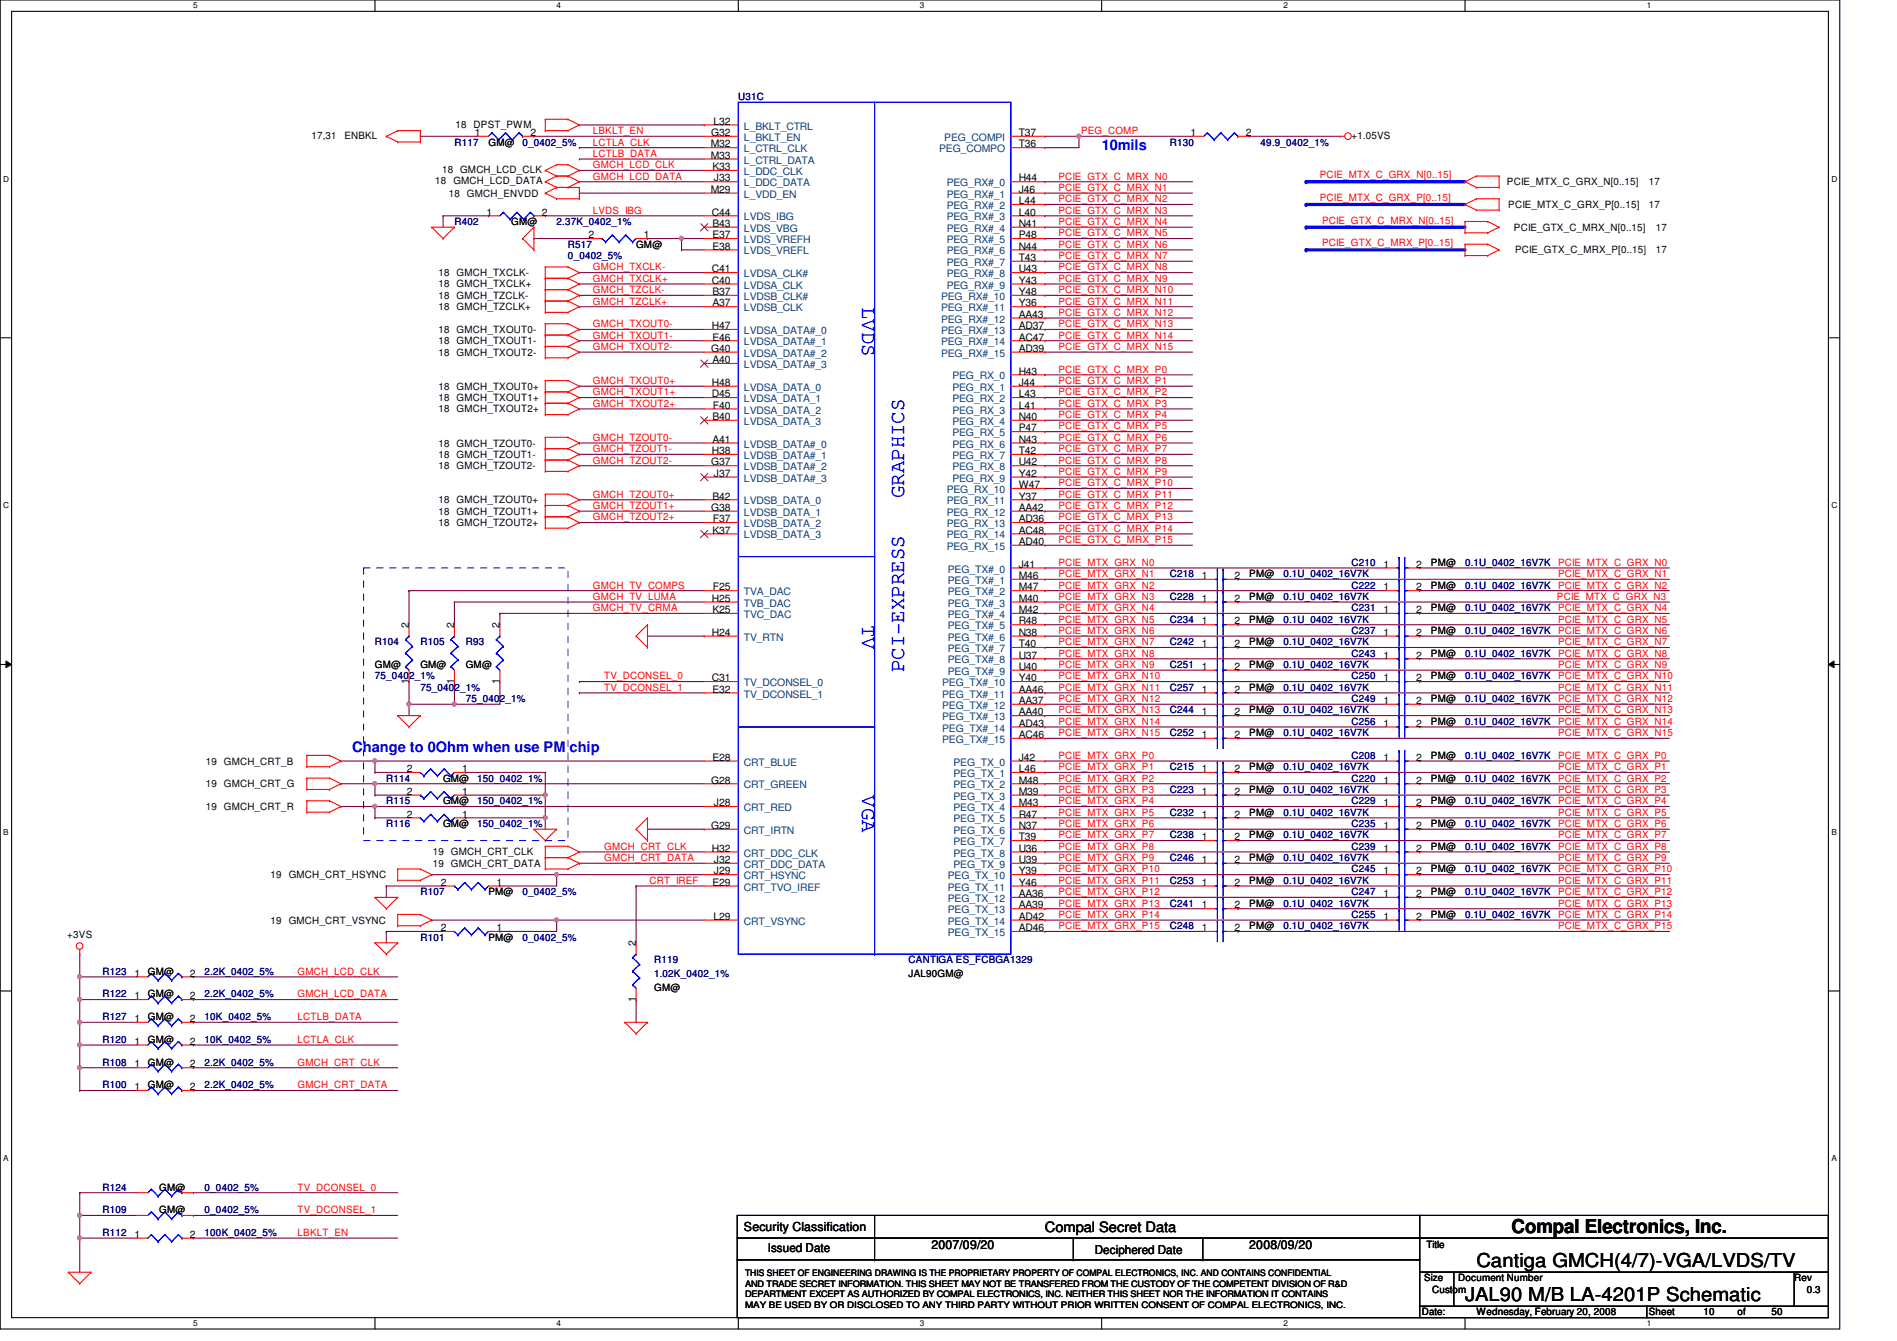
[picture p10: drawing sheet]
<svg xmlns="http://www.w3.org/2000/svg" width="297mm" height="210mm" viewBox="0 0 297 210" stroke-linecap="round" stroke-linejoin="round" font-family="sans-serif">
<defs><g id="words">
<g font-size="3.3" fill="#00f">
<text x="135" y="48" transform="rotate(90 135 48)">LVDS</text>
<text x="141.6" y="78" transform="rotate(-90 141.6 78)">GRAPHICS</text>
<text x="135" y="97.8" transform="rotate(90 135 97.8)">TV</text>
<text x="141.6" y="105.2" transform="rotate(-90 141.6 105.2)">PCI-EXPRESS</text>
<text x="135" y="124.5" transform="rotate(90 135 124.5)">VGA</text>
</g>
<g font-size="3">
<text x="236.7" y="193">Compal Electronics, Inc.</text>
<text x="229.4" y="203.6">JAL90 M/B LA-4201P Schematic</text>
<text x="231.2" y="198.3">Cantiga GMCH(4/7)-VGA/LVDS/TV</text>
</g>
<g font-size="2.3" fill="#00f">
<text x="172.5" y="23.5">10mils</text>
<text x="55.2" y="117.7">Change to 0Ohm when use PM chip</text>
</g>
<text font-size="2.2" x="163.6" y="192.8">Compal Secret Data</text>
<g font-size="1.9">
<text x="116.5" y="192.7">Security Classification</text>
<text x="120.2" y="196">Issued Date</text>
<text x="145.8" y="195.6">2007/09/20</text>
<text x="171.4" y="196.2">Deciphered Date</text>
<text x="195.6" y="195.6">2008/09/20</text>
</g>
<g font-size="1.6" fill="#000080">
<text x="115.6" y="15.7">U31C</text>
<text x="71.2" y="22.8">R117</text>
<text x="81.8" y="22.8">0_0402_5%</text>
<text x="183.2" y="22.8">R130</text>
<text x="197.4" y="22.8">49.9_0402_1%</text>
<text x="71.2" y="35.2">R402</text>
<text x="87.2" y="35.2">2.37K_0402_1%</text>
<text x="88.9" y="38.8">R517</text>
<text x="88.9" y="40.6">0_0402_5%</text>
<text x="211.6" y="88.6">C210</text>
<text x="229.4" y="88.6">0.1U_0402_16V7K</text>
<text x="183.2" y="90.3">C218</text>
<text x="183.2" y="93.9">C228</text>
<text x="201" y="90.3">0.1U_0402_16V7K</text>
<text x="201" y="93.9">0.1U_0402_16V7K</text>
<text x="211.6" y="95.7">C231</text>
<text x="211.6" y="92.1">C222</text>
<text x="229.4" y="95.7">0.1U_0402_16V7K</text>
<text x="229.4" y="92.1">0.1U_0402_16V7K</text>
<text x="58.7" y="101">R104</text>
<text x="65.8" y="101">R105</text>
<text x="72.9" y="101">R93</text>
<text x="183.2" y="101">C242</text>
<text x="183.2" y="97.5">C234</text>
<text x="201" y="101">0.1U_0402_16V7K</text>
<text x="201" y="97.5">0.1U_0402_16V7K</text>
<text x="211.6" y="99.2">C237</text>
<text x="229.4" y="99.2">0.1U_0402_16V7K</text>
<text x="58.7" y="106.3">75_0402_1%</text>
<text x="183.2" y="104.6">C251</text>
<text x="201" y="104.6">0.1U_0402_16V7K</text>
<text x="211.6" y="106.3">C250</text>
<text x="211.6" y="102.8">C243</text>
<text x="229.4" y="106.3">0.1U_0402_16V7K</text>
<text x="229.4" y="102.8">0.1U_0402_16V7K</text>
<text x="65.8" y="108.1">75_0402_1%</text>
<text x="72.9" y="109.9">75_0402_1%</text>
<text x="183.2" y="111.7">C244</text>
<text x="183.2" y="108.1">C257</text>
<text x="201" y="111.7">0.1U_0402_16V7K</text>
<text x="201" y="108.1">0.1U_0402_16V7K</text>
<text x="211.6" y="113.5">C256</text>
<text x="211.6" y="109.9">C249</text>
<text x="229.4" y="113.5">0.1U_0402_16V7K</text>
<text x="229.4" y="109.9">0.1U_0402_16V7K</text>
<text x="183.2" y="115.2">C252</text>
<text x="201" y="115.2">0.1U_0402_16V7K</text>
<text x="211.6" y="118.8">C208</text>
<text x="229.4" y="118.8">0.1U_0402_16V7K</text>
<text x="60.5" y="125.9">R115</text>
<text x="60.5" y="122.3">R114</text>
<text x="74.7" y="125.9">150_0402_1%</text>
<text x="74.7" y="122.3">150_0402_1%</text>
<text x="183.2" y="124.1">C223</text>
<text x="183.2" y="120.6">C215</text>
<text x="201" y="124.1">0.1U_0402_16V7K</text>
<text x="201" y="120.6">0.1U_0402_16V7K</text>
<text x="211.6" y="122.3">C220</text>
<text x="211.6" y="125.9">C229</text>
<text x="229.4" y="122.3">0.1U_0402_16V7K</text>
<text x="229.4" y="125.9">0.1U_0402_16V7K</text>
<text x="60.5" y="129.5">R116</text>
<text x="74.7" y="129.5">150_0402_1%</text>
<text x="183.2" y="131.2">C238</text>
<text x="183.2" y="127.7">C232</text>
<text x="201" y="131.2">0.1U_0402_16V7K</text>
<text x="201" y="127.7">0.1U_0402_16V7K</text>
<text x="211.6" y="129.5">C235</text>
<text x="229.4" y="129.5">0.1U_0402_16V7K</text>
<text x="183.2" y="134.8">C246</text>
<text x="201" y="134.8">0.1U_0402_16V7K</text>
<text x="211.6" y="136.6">C245</text>
<text x="211.6" y="133">C239</text>
<text x="229.4" y="136.6">0.1U_0402_16V7K</text>
<text x="229.4" y="133">0.1U_0402_16V7K</text>
<text x="65.8" y="140.1">R107</text>
<text x="81.8" y="140.1">0_0402_5%</text>
<text x="183.2" y="138.3">C253</text>
<text x="183.2" y="141.9">C241</text>
<text x="201" y="138.3">0.1U_0402_16V7K</text>
<text x="201" y="141.9">0.1U_0402_16V7K</text>
<text x="211.6" y="143.7">C255</text>
<text x="211.6" y="140.1">C247</text>
<text x="229.4" y="143.7">0.1U_0402_16V7K</text>
<text x="229.4" y="140.1">0.1U_0402_16V7K</text>
<text x="65.8" y="147.2">R101</text>
<text x="81.8" y="147.2">0_0402_5%</text>
<text x="183.2" y="145.5">C248</text>
<text x="201" y="145.5">0.1U_0402_16V7K</text>
<text x="16" y="152.6">R123</text>
<text x="32" y="152.6">2.2K_0402_5%</text>
<text x="102.4" y="150.8">R119</text>
<text x="102.4" y="152.9">1.02K_0402_1%</text>
<text x="142.3" y="150.8">CANTIGA ES_FCBGA1329</text>
<text x="16" y="159.7">R127</text>
<text x="16" y="156.1">R122</text>
<text x="32" y="159.7">10K_0402_5%</text>
<text x="32" y="156.1">2.2K_0402_5%</text>
<text x="16" y="166.8">R108</text>
<text x="16" y="163.2">R120</text>
<text x="32" y="166.8">2.2K_0402_5%</text>
<text x="32" y="163.2">10K_0402_5%</text>
<text x="16" y="170.3">R100</text>
<text x="32" y="170.3">2.2K_0402_5%</text>
<text x="16" y="186.4">R124</text>
<text x="16" y="189.9">R109</text>
<text x="32" y="186.4">0_0402_5%</text>
<text x="32" y="189.9">0_0402_5%</text>
<text x="16" y="193.5">R112</text>
<text x="32" y="193.5">100K_0402_5%</text>
</g>
<g font-size="1.6">
<text x="48.8" y="21.7">17,31</text>
<text x="53.9" y="21.7">ENBKL</text>
<text x="71.3" y="20.1">18 DPST_PWM</text>
<text x="74.4" y="21.3">1</text>
<text x="76.5" y="22.8">GM@</text>
<text x="83.1" y="21.3">2</text>
<text x="111.3" y="23.1">M32</text>
<text x="111.3" y="21.3">G32</text>
<text x="111.7" y="19.5">L32</text>
<text x="159.5" y="21.3">T37</text>
<text x="159.5" y="23.1">T36</text>
<text x="186.4" y="21.3">1</text>
<text x="195.1" y="21.3">2</text>
<text x="211.6" y="21.7">+1.05VS</text>
<text x="68.2" y="28.8">18 GMCH_LCD_DATA</text>
<text x="69.2" y="27.1">18 GMCH_LCD_CLK</text>
<text x="111.3" y="24.8">M33</text>
<text x="111.5" y="26.6">K33</text>
<text x="111.8" y="28.4">J33</text>
<text x="159.5" y="28.4">H44</text>
<text x="236" y="29">PCIE_MTX_C_GRX_N[0..15]</text>
<text x="258.2" y="29">17</text>
<text x="70.3" y="30.8">18 GMCH_ENVDD</text>
<text x="76.2" y="33.7">1</text>
<text x="80" y="35.2">GM@</text>
<text x="84.8" y="33.7">2</text>
<text x="111.3" y="30.2">M29</text>
<text x="111.5" y="33.7">C44</text>
<text x="111.5" y="35.5">B43</text>
<text x="159.5" y="30.2">J46</text>
<text x="159.5" y="32">L44</text>
<text x="159.5" y="33.7">L40</text>
<text x="159.5" y="35.5">N41</text>
<text x="236.2" y="32.6">PCIE_MTX_C_GRX_P[0..15]</text>
<text x="258.2" y="32.6">17</text>
<text x="92.2" y="37.3">2</text>
<text x="99.6" y="38.8">GM@</text>
<text x="100.8" y="37.3">1</text>
<text x="111.5" y="37.3">E37</text>
<text x="111.5" y="39.1">E38</text>
<text x="159.5" y="37.3">P48</text>
<text x="159.5" y="39.1">N44</text>
<text x="159.5" y="40.9">T43</text>
<text x="237.1" y="36.1">PCIE_GTX_C_MRX_N[0..15]</text>
<text x="237.2" y="39.7">PCIE_GTX_C_MRX_P[0..15]</text>
<text x="259.3" y="39.7">17</text>
<text x="259.3" y="36.1">17</text>
<text x="68.7" y="45">18 GMCH_TXCLK+</text>
<text x="68.7" y="43.2">18 GMCH_TXCLK-</text>
<text x="68.7" y="46.8">18 GMCH_TZCLK-</text>
<text x="111.5" y="42.6">C41</text>
<text x="111.5" y="44.4">C40</text>
<text x="111.5" y="46.2">B37</text>
<text x="111.5" y="48">A37</text>
<text x="159.5" y="42.6">U43</text>
<text x="159.5" y="44.4">Y43</text>
<text x="159.5" y="46.2">Y48</text>
<text x="159.5" y="48">Y36</text>
<text x="68.7" y="53.9">18 GMCH_TXOUT1-</text>
<text x="68.7" y="52.1">18 GMCH_TXOUT0-</text>
<text x="68.7" y="48.6">18 GMCH_TZCLK+</text>
<text x="111.5" y="51.5">H47</text>
<text x="111.5" y="53.3">E46</text>
<text x="159.5" y="49.7">AA43</text>
<text x="159.5" y="51.5">AD37</text>
<text x="159.5" y="53.3">AC47</text>
<text x="68.7" y="55.7">18 GMCH_TXOUT2-</text>
<text x="111.3" y="55.1">G40</text>
<text x="111.5" y="56.9">A40</text>
<text x="159.5" y="55.1">AD39</text>
<text x="159.5" y="58.6">H43</text>
<text x="68.7" y="62.8">18 GMCH_TXOUT1+</text>
<text x="68.7" y="64.6">18 GMCH_TXOUT2+</text>
<text x="68.7" y="61">18 GMCH_TXOUT0+</text>
<text x="111.5" y="60.4">H48</text>
<text x="111.5" y="62.2">D45</text>
<text x="111.5" y="65.7">B40</text>
<text x="111.6" y="64">F40</text>
<text x="159.5" y="60.4">J44</text>
<text x="159.5" y="62.2">L43</text>
<text x="159.5" y="64">L41</text>
<text x="159.5" y="65.7">N40</text>
<text x="68.7" y="71.7">18 GMCH_TZOUT1-</text>
<text x="68.7" y="69.9">18 GMCH_TZOUT0-</text>
<text x="111.5" y="71.1">H38</text>
<text x="111.5" y="69.3">A41</text>
<text x="159.5" y="67.5">P47</text>
<text x="159.5" y="69.3">N43</text>
<text x="159.5" y="71.1">T42</text>
<text x="68.7" y="73.4">18 GMCH_TZOUT2-</text>
<text x="111.3" y="72.9">G37</text>
<text x="111.8" y="74.6">J37</text>
<text x="159.5" y="72.9">U42</text>
<text x="159.5" y="74.6">Y42</text>
<text x="159.5" y="76.4">W47</text>
<text x="68.7" y="80.6">18 GMCH_TZOUT1+</text>
<text x="68.7" y="82.3">18 GMCH_TZOUT2+</text>
<text x="68.7" y="78.8">18 GMCH_TZOUT0+</text>
<text x="111.3" y="80">G38</text>
<text x="111.5" y="78.2">B42</text>
<text x="111.5" y="83.5">K37</text>
<text x="111.6" y="81.7">F37</text>
<text x="159.5" y="78.2">Y37</text>
<text x="159.5" y="80">AA42</text>
<text x="159.5" y="81.7">AD36</text>
<text x="159.5" y="83.5">AC48</text>
<text x="159.5" y="85.3">AD40</text>
<text x="159.5" y="88.9">J41</text>
<text x="216.6" y="88.9">1</text>
<text x="221.7" y="88.9">2</text>
<text x="224.1" y="88.6">PM@</text>
<text x="111.5" y="94.2">H25</text>
<text x="111.5" y="96">K25</text>
<text x="111.6" y="92.4">F25</text>
<text x="159.5" y="90.6">M46</text>
<text x="159.5" y="92.4">M47</text>
<text x="159.5" y="94.2">M40</text>
<text x="159.5" y="96">M42</text>
<text x="188.2" y="90.6">1</text>
<text x="188.2" y="94.2">1</text>
<text x="193.3" y="90.6">2</text>
<text x="193.3" y="94.2">2</text>
<text x="195.6" y="90.3">PM@</text>
<text x="195.6" y="93.9">PM@</text>
<text x="216.6" y="96">1</text>
<text x="216.6" y="92.4">1</text>
<text x="221.7" y="96">2</text>
<text x="221.7" y="92.4">2</text>
<text x="224.1" y="95.7">PM@</text>
<text x="224.1" y="92.1">PM@</text>
<text x="64" y="98.3" transform="rotate(-90 64 98.3)">2</text>
<text x="71.1" y="98.3" transform="rotate(-90 71.1 98.3)">2</text>
<text x="78.2" y="98.3" transform="rotate(-90 78.2 98.3)">2</text>
<text x="111.5" y="99.5">H24</text>
<text x="159.5" y="97.7">R48</text>
<text x="159.5" y="99.5">N38</text>
<text x="159.5" y="101.3">T40</text>
<text x="188.2" y="101.3">1</text>
<text x="188.2" y="97.7">1</text>
<text x="193.3" y="101.3">2</text>
<text x="193.3" y="97.7">2</text>
<text x="195.6" y="101">PM@</text>
<text x="195.6" y="97.5">PM@</text>
<text x="216.6" y="99.5">1</text>
<text x="221.7" y="99.5">2</text>
<text x="224.1" y="99.2">PM@</text>
<text x="58.7" y="104.6">GM@</text>
<text x="64" y="107" transform="rotate(-90 64 107)">1</text>
<text x="65.8" y="104.6">GM@</text>
<text x="71.1" y="107" transform="rotate(-90 71.1 107)">1</text>
<text x="72.9" y="104.6">GM@</text>
<text x="78.2" y="107" transform="rotate(-90 78.2 107)">1</text>
<text x="111.5" y="106.6">C31</text>
<text x="159.5" y="103.1">U37</text>
<text x="159.5" y="104.9">U40</text>
<text x="159.5" y="106.6">Y40</text>
<text x="188.2" y="104.9">1</text>
<text x="193.3" y="104.9">2</text>
<text x="195.6" y="104.6">PM@</text>
<text x="216.6" y="106.6">1</text>
<text x="216.6" y="103.1">1</text>
<text x="221.7" y="106.6">2</text>
<text x="221.7" y="103.1">2</text>
<text x="224.1" y="106.3">PM@</text>
<text x="224.1" y="102.8">PM@</text>
<text x="111.5" y="108.4">E32</text>
<text x="159.5" y="108.4">AA46</text>
<text x="159.5" y="110.2">AA37</text>
<text x="159.5" y="112">AA40</text>
<text x="159.5" y="113.7">AD43</text>
<text x="188.2" y="112">1</text>
<text x="188.2" y="108.4">1</text>
<text x="193.3" y="112">2</text>
<text x="193.3" y="108.4">2</text>
<text x="195.6" y="111.7">PM@</text>
<text x="195.6" y="108.1">PM@</text>
<text x="216.6" y="113.7">1</text>
<text x="216.6" y="110.2">1</text>
<text x="221.7" y="113.7">2</text>
<text x="221.7" y="110.2">2</text>
<text x="224.1" y="113.5">PM@</text>
<text x="224.1" y="109.9">PM@</text>
<text x="32.2" y="119.7">19 GMCH_CRT_B</text>
<text x="111.5" y="119.1">E28</text>
<text x="159.5" y="115.5">AC46</text>
<text x="159.5" y="119.1">J42</text>
<text x="188.2" y="115.5">1</text>
<text x="193.3" y="115.5">2</text>
<text x="195.6" y="115.2">PM@</text>
<text x="216.6" y="119.1">1</text>
<text x="221.7" y="119.1">2</text>
<text x="224.1" y="118.8">PM@</text>
<text x="32.2" y="123.2">19 GMCH_CRT_G</text>
<text x="63.7" y="124.4">2</text>
<text x="63.7" y="120.9">2</text>
<text x="69.4" y="125.9">GM@</text>
<text x="69.4" y="122.3">GM@</text>
<text x="72.4" y="124.4">1</text>
<text x="72.4" y="120.9">1</text>
<text x="111.3" y="122.6">G28</text>
<text x="159.5" y="120.9">L46</text>
<text x="159.5" y="122.6">M48</text>
<text x="159.5" y="124.4">M39</text>
<text x="188.2" y="124.4">1</text>
<text x="188.2" y="120.9">1</text>
<text x="193.3" y="124.4">2</text>
<text x="193.3" y="120.9">2</text>
<text x="195.6" y="124.1">PM@</text>
<text x="195.6" y="120.6">PM@</text>
<text x="216.6" y="122.6">1</text>
<text x="221.7" y="122.6">2</text>
<text x="224.1" y="122.3">PM@</text>
<text x="224.1" y="125.9">PM@</text>
<text x="32.2" y="126.8">19 GMCH_CRT_R</text>
<text x="63.7" y="128">2</text>
<text x="69.4" y="129.5">GM@</text>
<text x="72.4" y="128">1</text>
<text x="111.3" y="129.8">G29</text>
<text x="111.8" y="126.2">J28</text>
<text x="159.5" y="126.2">M43</text>
<text x="159.5" y="128">R47</text>
<text x="159.5" y="129.8">N37</text>
<text x="159.5" y="131.5">T39</text>
<text x="188.2" y="131.5">1</text>
<text x="188.2" y="128">1</text>
<text x="193.3" y="131.5">2</text>
<text x="193.3" y="128">2</text>
<text x="195.6" y="131.2">PM@</text>
<text x="195.6" y="127.7">PM@</text>
<text x="216.6" y="129.8">1</text>
<text x="216.6" y="126.2">1</text>
<text x="221.7" y="129.8">2</text>
<text x="221.7" y="126.2">2</text>
<text x="224.1" y="129.5">PM@</text>
<text x="42.4" y="137.5">19 GMCH_CRT_HSYNC</text>
<text x="67.8" y="133.9">19 GMCH_CRT_CLK</text>
<text x="67.8" y="135.7">19 GMCH_CRT_DATA</text>
<text x="111.5" y="133.3">H32</text>
<text x="111.8" y="135.1">J32</text>
<text x="111.8" y="136.9">J29</text>
<text x="159.5" y="133.3">U36</text>
<text x="159.5" y="135.1">U39</text>
<text x="159.5" y="136.9">Y39</text>
<text x="188.2" y="135.1">1</text>
<text x="193.3" y="135.1">2</text>
<text x="195.6" y="134.8">PM@</text>
<text x="216.6" y="136.9">1</text>
<text x="216.6" y="133.3">1</text>
<text x="221.7" y="136.9">2</text>
<text x="221.7" y="133.3">2</text>
<text x="224.1" y="136.6">PM@</text>
<text x="224.1" y="133">PM@</text>
<text x="69" y="138.6">2</text>
<text x="76.5" y="140.1">PM@</text>
<text x="77.7" y="138.6">1</text>
<text x="111.5" y="138.6">E29</text>
<text x="111.7" y="144">L29</text>
<text x="159.5" y="138.6">Y46</text>
<text x="159.5" y="140.4">AA36</text>
<text x="159.5" y="142.2">AA39</text>
<text x="159.5" y="144">AD42</text>
<text x="188.2" y="138.6">1</text>
<text x="188.2" y="142.2">1</text>
<text x="193.3" y="138.6">2</text>
<text x="193.3" y="142.2">2</text>
<text x="195.6" y="138.3">PM@</text>
<text x="195.6" y="141.9">PM@</text>
<text x="216.6" y="144">1</text>
<text x="216.6" y="140.4">1</text>
<text x="221.7" y="144">2</text>
<text x="221.7" y="140.4">2</text>
<text x="224.1" y="143.7">PM@</text>
<text x="224.1" y="140.1">PM@</text>
<text x="10.5" y="146.9">+3VS</text>
<text x="42.4" y="144.6">19 GMCH_CRT_VSYNC</text>
<text x="69" y="145.8">2</text>
<text x="76.5" y="147.2">PM@</text>
<text x="77.7" y="145.8">1</text>
<text x="99.6" y="148.1" transform="rotate(-90 99.6 148.1)">2</text>
<text x="159.5" y="145.8">AD46</text>
<text x="188.2" y="145.8">1</text>
<text x="193.3" y="145.8">2</text>
<text x="195.6" y="145.5">PM@</text>
<text x="21" y="152.9">1</text>
<text x="23.2" y="152.6">GM@</text>
<text x="29.7" y="152.9">2</text>
<text x="102.4" y="155.1">GM@</text>
<text x="142.3" y="152.9">JAL90GM@</text>
<text x="21" y="160">1</text>
<text x="21" y="156.4">1</text>
<text x="23.2" y="159.7">GM@</text>
<text x="23.2" y="156.1">GM@</text>
<text x="29.7" y="160">2</text>
<text x="29.7" y="156.4">2</text>
<text x="99.6" y="156.8" transform="rotate(-90 99.6 156.8)">1</text>
<text x="21" y="167.1">1</text>
<text x="21" y="163.5">1</text>
<text x="23.2" y="166.8">GM@</text>
<text x="23.2" y="163.2">GM@</text>
<text x="29.7" y="167.1">2</text>
<text x="29.7" y="163.5">2</text>
<text x="21" y="170.6">1</text>
<text x="23.2" y="170.3">GM@</text>
<text x="29.7" y="170.6">2</text>
<text x="24.9" y="186.4">GM@</text>
<text x="24.9" y="189.9">GM@</text>
<text x="21" y="193.8">1</text>
<text x="29.7" y="193.8">2</text>
<text x="223.3" y="195.4">Title</text>
<text x="223" y="200.6">Size</text>
<text x="224.2" y="202.4">Custom</text>
<text x="228.3" y="200.6">Document Number</text>
<text x="281" y="200.6">Rev</text>
<text x="282.9" y="202.4">0.3</text>
<text x="222.6" y="205.9">Date:</text>
<text x="231.2" y="205.9">Wednesday, February 20, 2008</text>
<text x="258.2" y="205.9">Sheet</text>
<text x="266.7" y="205.9">10</text>
<text x="272.1" y="205.9">of</text>
<text x="277.4" y="205.9">50</text>
</g>
<g font-size="1.6" fill="#f00">
<text x="92.8" y="21">LBKLT_EN</text>
<text x="92.8" y="22.8">LCTLA_CLK</text>
<text x="169.3" y="21">PEG_COMP</text>
<text x="92.8" y="26.3">GMCH_LCD_CLK</text>
<text x="92.8" y="28.1">GMCH_LCD_DATA</text>
<text x="92.8" y="24.6">LCTLB_DATA</text>
<text x="165.7" y="29.9">PCIE_GTX_C_MRX_N1</text>
<text x="165.7" y="28.1">PCIE_GTX_C_MRX_N0</text>
<text x="206.7" y="27.9">PCIE_MTX_C_GRX_N[0..15]</text>
<text x="92.8" y="33.4">LVDS_IBG</text>
<text x="165.7" y="33.4">PCIE_GTX_C_MRX_N3</text>
<text x="165.7" y="31.7">PCIE_GTX_C_MRX_N2</text>
<text x="165.7" y="35.2">PCIE_GTX_C_MRX_N4</text>
<text x="206.7" y="31.5">PCIE_MTX_C_GRX_P[0..15]</text>
<text x="207" y="35">PCIE_GTX_C_MRX_N[0..15]</text>
<text x="165.7" y="37">PCIE_GTX_C_MRX_N5</text>
<text x="165.7" y="40.6">PCIE_GTX_C_MRX_N7</text>
<text x="165.7" y="38.8">PCIE_GTX_C_MRX_N6</text>
<text x="207" y="38.6">PCIE_GTX_C_MRX_P[0..15]</text>
<text x="92.8" y="42.3">GMCH_TXCLK-</text>
<text x="92.8" y="44.1">GMCH_TXCLK+</text>
<text x="92.8" y="45.9">GMCH_TZCLK-</text>
<text x="92.8" y="47.7">GMCH_TZCLK+</text>
<text x="165.7" y="47.7">PCIE_GTX_C_MRX_N11</text>
<text x="165.7" y="42.3">PCIE_GTX_C_MRX_N8</text>
<text x="165.7" y="45.9">PCIE_GTX_C_MRX_N10</text>
<text x="165.7" y="44.1">PCIE_GTX_C_MRX_N9</text>
<text x="92.8" y="53">GMCH_TXOUT1-</text>
<text x="92.8" y="51.2">GMCH_TXOUT0-</text>
<text x="165.7" y="53">PCIE_GTX_C_MRX_N14</text>
<text x="165.7" y="49.4">PCIE_GTX_C_MRX_N12</text>
<text x="165.7" y="51.2">PCIE_GTX_C_MRX_N13</text>
<text x="92.8" y="54.8">GMCH_TXOUT2-</text>
<text x="165.7" y="58.3">PCIE_GTX_C_MRX_P0</text>
<text x="165.7" y="54.8">PCIE_GTX_C_MRX_N15</text>
<text x="92.8" y="60.1">GMCH_TXOUT0+</text>
<text x="92.8" y="63.7">GMCH_TXOUT2+</text>
<text x="92.8" y="61.9">GMCH_TXOUT1+</text>
<text x="165.7" y="63.7">PCIE_GTX_C_MRX_P3</text>
<text x="165.7" y="60.1">PCIE_GTX_C_MRX_P1</text>
<text x="165.7" y="65.4">PCIE_GTX_C_MRX_P4</text>
<text x="165.7" y="61.9">PCIE_GTX_C_MRX_P2</text>
<text x="92.8" y="70.8">GMCH_TZOUT1-</text>
<text x="92.8" y="69">GMCH_TZOUT0-</text>
<text x="165.7" y="70.8">PCIE_GTX_C_MRX_P7</text>
<text x="165.7" y="69">PCIE_GTX_C_MRX_P6</text>
<text x="165.7" y="67.2">PCIE_GTX_C_MRX_P5</text>
<text x="92.8" y="77.9">GMCH_TZOUT0+</text>
<text x="92.8" y="72.6">GMCH_TZOUT2-</text>
<text x="165.7" y="77.9">PCIE_GTX_C_MRX_P11</text>
<text x="165.7" y="74.3">PCIE_GTX_C_MRX_P9</text>
<text x="165.7" y="72.6">PCIE_GTX_C_MRX_P8</text>
<text x="165.7" y="76.1">PCIE_GTX_C_MRX_P10</text>
<text x="92.8" y="79.7">GMCH_TZOUT1+</text>
<text x="92.8" y="81.4">GMCH_TZOUT2+</text>
<text x="165.7" y="79.7">PCIE_GTX_C_MRX_P12</text>
<text x="165.7" y="83.2">PCIE_GTX_C_MRX_P14</text>
<text x="165.7" y="81.4">PCIE_GTX_C_MRX_P13</text>
<text x="165.7" y="88.6">PCIE_MTX_GRX_N0</text>
<text x="165.7" y="85">PCIE_GTX_C_MRX_P15</text>
<text x="244" y="88.6">PCIE_MTX_C_GRX_N0</text>
<text x="92.8" y="93.9">GMCH_TV_LUMA</text>
<text x="92.8" y="95.7">GMCH_TV_CRMA</text>
<text x="92.8" y="92.1">GMCH_TV_COMPS</text>
<text x="165.7" y="92.1">PCIE_MTX_GRX_N2</text>
<text x="165.7" y="90.3">PCIE_MTX_GRX_N1</text>
<text x="165.7" y="95.7">PCIE_MTX_GRX_N4</text>
<text x="165.7" y="93.9">PCIE_MTX_GRX_N3</text>
<text x="243.8" y="93.9">PCIE_MTX_C_GRX_N3</text>
<text x="244" y="90.3">PCIE_MTX_C_GRX_N1</text>
<text x="244" y="92.1">PCIE_MTX_C_GRX_N2</text>
<text x="244" y="95.7">PCIE_MTX_C_GRX_N4</text>
<text x="165.7" y="101">PCIE_MTX_GRX_N7</text>
<text x="165.7" y="97.5">PCIE_MTX_GRX_N5</text>
<text x="165.7" y="99.2">PCIE_MTX_GRX_N6</text>
<text x="244" y="101">PCIE_MTX_C_GRX_N7</text>
<text x="244" y="97.5">PCIE_MTX_C_GRX_N5</text>
<text x="244" y="99.2">PCIE_MTX_C_GRX_N6</text>
<text x="94.6" y="106.3">TV_DCONSEL_0</text>
<text x="165.7" y="102.8">PCIE_MTX_GRX_N8</text>
<text x="165.7" y="104.6">PCIE_MTX_GRX_N9</text>
<text x="165.7" y="106.3">PCIE_MTX_GRX_N10</text>
<text x="244" y="102.8">PCIE_MTX_C_GRX_N8</text>
<text x="244" y="106.3">PCIE_MTX_C_GRX_N10</text>
<text x="244" y="104.6">PCIE_MTX_C_GRX_N9</text>
<text x="94.6" y="108.1">TV_DCONSEL_1</text>
<text x="165.7" y="108.1">PCIE_MTX_GRX_N11</text>
<text x="165.7" y="109.9">PCIE_MTX_GRX_N12</text>
<text x="165.7" y="113.5">PCIE_MTX_GRX_N14</text>
<text x="165.7" y="111.7">PCIE_MTX_GRX_N13</text>
<text x="244" y="109.9">PCIE_MTX_C_GRX_N12</text>
<text x="244" y="113.5">PCIE_MTX_C_GRX_N14</text>
<text x="244" y="108.1">PCIE_MTX_C_GRX_N11</text>
<text x="244" y="111.7">PCIE_MTX_C_GRX_N13</text>
<text x="165.7" y="115.2">PCIE_MTX_GRX_N15</text>
<text x="165.7" y="118.8">PCIE_MTX_GRX_P0</text>
<text x="244" y="115.2">PCIE_MTX_C_GRX_N15</text>
<text x="244" y="118.8">PCIE_MTX_C_GRX_P0</text>
<text x="165.7" y="120.6">PCIE_MTX_GRX_P1</text>
<text x="165.7" y="122.3">PCIE_MTX_GRX_P2</text>
<text x="165.7" y="124.1">PCIE_MTX_GRX_P3</text>
<text x="165.7" y="125.9">PCIE_MTX_GRX_P4</text>
<text x="244" y="120.6">PCIE_MTX_C_GRX_P1</text>
<text x="244" y="122.3">PCIE_MTX_C_GRX_P2</text>
<text x="244" y="125.9">PCIE_MTX_C_GRX_P4</text>
<text x="244" y="124.1">PCIE_MTX_C_GRX_P3</text>
<text x="165.7" y="131.2">PCIE_MTX_GRX_P7</text>
<text x="165.7" y="127.7">PCIE_MTX_GRX_P5</text>
<text x="165.7" y="129.5">PCIE_MTX_GRX_P6</text>
<text x="244" y="131.2">PCIE_MTX_C_GRX_P7</text>
<text x="244" y="127.7">PCIE_MTX_C_GRX_P5</text>
<text x="244" y="129.5">PCIE_MTX_C_GRX_P6</text>
<text x="94.6" y="134.8">GMCH_CRT_DATA</text>
<text x="94.6" y="133">GMCH_CRT_CLK</text>
<text x="165.7" y="133">PCIE_MTX_GRX_P8</text>
<text x="165.7" y="136.6">PCIE_MTX_GRX_P10</text>
<text x="165.7" y="134.8">PCIE_MTX_GRX_P9</text>
<text x="244" y="134.8">PCIE_MTX_C_GRX_P9</text>
<text x="244" y="136.6">PCIE_MTX_C_GRX_P10</text>
<text x="244" y="133">PCIE_MTX_C_GRX_P8</text>
<text x="101.7" y="138.3">CRT_IREF</text>
<text x="165.7" y="138.3">PCIE_MTX_GRX_P11</text>
<text x="165.7" y="143.7">PCIE_MTX_GRX_P14</text>
<text x="165.7" y="141.9">PCIE_MTX_GRX_P13</text>
<text x="165.7" y="140.1">PCIE_MTX_GRX_P12</text>
<text x="244" y="138.3">PCIE_MTX_C_GRX_P11</text>
<text x="244" y="140.1">PCIE_MTX_C_GRX_P12</text>
<text x="244" y="141.9">PCIE_MTX_C_GRX_P13</text>
<text x="244" y="143.7">PCIE_MTX_C_GRX_P14</text>
<text x="165.7" y="145.5">PCIE_MTX_GRX_P15</text>
<text x="244" y="145.5">PCIE_MTX_C_GRX_P15</text>
<text x="46.6" y="152.6">GMCH_LCD_CLK</text>
<text x="46.6" y="156.1">GMCH_LCD_DATA</text>
<text x="46.6" y="159.7">LCTLB_DATA</text>
<text x="46.6" y="166.8">GMCH_CRT_CLK</text>
<text x="46.6" y="163.2">LCTLA_CLK</text>
<text x="46.6" y="170.3">GMCH_CRT_DATA</text>
<text x="46.6" y="189.9">TV_DCONSEL_1</text>
<text x="46.6" y="186.4">TV_DCONSEL_0</text>
<text x="46.6" y="193.5">LBKLT_EN</text>
</g>
<g font-size="1.6" fill="#004080">
<text x="116.5" y="20.3">L_BKLT_CTRL</text>
<text x="116.5" y="22.1">L_BKLT_EN</text>
<text x="116.5" y="23.8">L_CTRL_CLK</text>
<text x="147.1" y="23.8">PEG_COMPO</text>
<text x="147.9" y="22.1">PEG_COMPI</text>
<text x="116.5" y="25.6">L_CTRL_DATA</text>
<text x="116.5" y="27.4">L_DDC_CLK</text>
<text x="116.5" y="29.2">L_DDC_DATA</text>
<text x="148.2" y="29.2">PEG_RX#_0</text>
<text x="116.5" y="30.9">L_VDD_EN</text>
<text x="116.5" y="34.5">LVDS_IBG</text>
<text x="148.2" y="30.9">PEG_RX#_1</text>
<text x="148.2" y="32.7">PEG_RX#_2</text>
<text x="148.2" y="34.5">PEG_RX#_3</text>
<text x="116.5" y="36.3">LVDS_VBG</text>
<text x="116.5" y="38.1">LVDS_VREFH</text>
<text x="116.5" y="39.8">LVDS_VREFL</text>
<text x="148.2" y="36.3">PEG_RX#_4</text>
<text x="148.2" y="38.1">PEG_RX#_5</text>
<text x="148.2" y="39.8">PEG_RX#_6</text>
<text x="148.2" y="41.6">PEG_RX#_7</text>
<text x="116.5" y="43.4">LVDSA_CLK#</text>
<text x="116.5" y="45.2">LVDSA_CLK</text>
<text x="116.5" y="46.9">LVDSB_CLK#</text>
<text x="147.4" y="46.9">PEG_RX#_10</text>
<text x="148.2" y="43.4">PEG_RX#_8</text>
<text x="148.2" y="45.2">PEG_RX#_9</text>
<text x="116.5" y="48.7">LVDSB_CLK</text>
<text x="116.5" y="52.3">LVDSA_DATA#_0</text>
<text x="147.4" y="48.7">PEG_RX#_11</text>
<text x="147.4" y="50.5">PEG_RX#_12</text>
<text x="147.4" y="52.3">PEG_RX#_13</text>
<text x="116.5" y="54.1">LVDSA_DATA#_1</text>
<text x="116.5" y="55.8">LVDSA_DATA#_2</text>
<text x="116.5" y="57.6">LVDSA_DATA#_3</text>
<text x="147.4" y="54.1">PEG_RX#_14</text>
<text x="147.4" y="55.8">PEG_RX#_15</text>
<text x="149.1" y="59.4">PEG_RX_0</text>
<text x="116.5" y="61.2">LVDSA_DATA_0</text>
<text x="116.5" y="62.9">LVDSA_DATA_1</text>
<text x="116.5" y="64.7">LVDSA_DATA_2</text>
<text x="149.1" y="61.2">PEG_RX_1</text>
<text x="149.1" y="62.9">PEG_RX_2</text>
<text x="149.1" y="64.7">PEG_RX_3</text>
<text x="116.5" y="66.5">LVDSA_DATA_3</text>
<text x="116.5" y="70.1">LVDSB_DATA#_0</text>
<text x="116.5" y="71.8">LVDSB_DATA#_1</text>
<text x="149.1" y="66.5">PEG_RX_4</text>
<text x="149.1" y="68.3">PEG_RX_5</text>
<text x="149.1" y="70.1">PEG_RX_6</text>
<text x="149.1" y="71.8">PEG_RX_7</text>
<text x="116.5" y="73.6">LVDSB_DATA#_2</text>
<text x="116.5" y="75.4">LVDSB_DATA#_3</text>
<text x="148.2" y="77.2">PEG_RX_10</text>
<text x="149.1" y="73.6">PEG_RX_8</text>
<text x="149.1" y="75.4">PEG_RX_9</text>
<text x="116.5" y="79">LVDSB_DATA_0</text>
<text x="116.5" y="80.7">LVDSB_DATA_1</text>
<text x="116.5" y="82.5">LVDSB_DATA_2</text>
<text x="148.2" y="79">PEG_RX_11</text>
<text x="148.2" y="80.7">PEG_RX_12</text>
<text x="148.2" y="82.5">PEG_RX_13</text>
<text x="116.5" y="84.3">LVDSB_DATA_3</text>
<text x="148.2" y="84.3">PEG_RX_14</text>
<text x="148.2" y="86.1">PEG_RX_15</text>
<text x="148.4" y="89.6">PEG_TX#_0</text>
<text x="116.5" y="93.2">TVA_DAC</text>
<text x="116.5" y="95">TVB_DAC</text>
<text x="148.4" y="91.4">PEG_TX#_1</text>
<text x="148.4" y="93.2">PEG_TX#_2</text>
<text x="148.4" y="95">PEG_TX#_3</text>
<text x="116.5" y="96.7">TVC_DAC</text>
<text x="116.5" y="100.3">TV_RTN</text>
<text x="148.4" y="96.7">PEG_TX#_4</text>
<text x="148.4" y="98.5">PEG_TX#_5</text>
<text x="148.4" y="100.3">PEG_TX#_6</text>
<text x="116.5" y="107.4">TV_DCONSEL_0</text>
<text x="147.5" y="107.4">PEG_TX#_10</text>
<text x="148.4" y="102.1">PEG_TX#_7</text>
<text x="148.4" y="103.8">PEG_TX#_8</text>
<text x="148.4" y="105.6">PEG_TX#_9</text>
<text x="116.5" y="109.2">TV_DCONSEL_1</text>
<text x="147.5" y="109.2">PEG_TX#_11</text>
<text x="147.5" y="111">PEG_TX#_12</text>
<text x="147.5" y="112.7">PEG_TX#_13</text>
<text x="116.5" y="119.8">CRT_BLUE</text>
<text x="147.5" y="114.5">PEG_TX#_14</text>
<text x="147.5" y="116.3">PEG_TX#_15</text>
<text x="149.3" y="119.8">PEG_TX_0</text>
<text x="116.5" y="123.4">CRT_GREEN</text>
<text x="149.3" y="121.6">PEG_TX_1</text>
<text x="149.3" y="123.4">PEG_TX_2</text>
<text x="149.3" y="125.2">PEG_TX_3</text>
<text x="116.5" y="127">CRT_RED</text>
<text x="116.5" y="130.5">CRT_IRTN</text>
<text x="149.3" y="127">PEG_TX_4</text>
<text x="149.3" y="128.7">PEG_TX_5</text>
<text x="149.3" y="130.5">PEG_TX_6</text>
<text x="116.5" y="134.1">CRT_DDC_CLK</text>
<text x="116.5" y="135.8">CRT_DDC_DATA</text>
<text x="116.5" y="137.6">CRT_HSYNC</text>
<text x="148.4" y="137.6">PEG_TX_10</text>
<text x="149.3" y="132.3">PEG_TX_7</text>
<text x="149.3" y="134.1">PEG_TX_8</text>
<text x="149.3" y="135.8">PEG_TX_9</text>
<text x="116.5" y="139.4">CRT_TVO_IREF</text>
<text x="148.4" y="139.4">PEG_TX_11</text>
<text x="148.4" y="141.2">PEG_TX_12</text>
<text x="148.4" y="143">PEG_TX_13</text>
<text x="116.5" y="144.7">CRT_VSYNC</text>
<text x="148.4" y="144.7">PEG_TX_14</text>
<text x="148.4" y="146.5">PEG_TX_15</text>
</g>
<g font-size="1.4">
<text x="116.7" y="199.7">THIS SHEET OF ENGINEERING DRAWING IS THE PROPRIETARY PROPERTY OF COMPAL ELECTRONICS, INC. AND CONTAINS CONFIDENTIAL</text>
<text x="116.7" y="201.4">AND TRADE SECRET INFORMATION. THIS SHEET MAY NOT BE TRANSFERED FROM THE CUSTODY OF THE COMPETENT DIVISION OF R&amp;D</text>
<text x="116.7" y="203">DEPARTMENT EXCEPT AS AUTHORIZED BY COMPAL ELECTRONICS, INC. NEITHER THIS SHEET NOR THE INFORMATION IT CONTAINS</text>
<text x="116.7" y="204.7">MAY BE USED BY OR DISCLOSED TO ANY THIRD PARTY WITHOUT PRIOR WRITTEN CONSENT OF COMPAL ELECTRONICS, INC.</text>
</g>
<g font-size="1.3">
<text x="30.3" y="1.3">5</text>
<text x="87.2" y="1.3">4</text>
<text x="144.1" y="1.3">3</text>
<text x="201" y="1.3">2</text>
<text x="257.8" y="1.3">1</text>
<text x=".5" y="28.4">D</text>
<text x="286.8" y="28.4">D</text>
<text x=".5" y="79.5">C</text>
<text x="286.8" y="79.5">C</text>
<text x=".5" y="130.7">B</text>
<text x="286.8" y="130.7">B</text>
<text x=".5" y="181.8">A</text>
<text x="286.8" y="181.8">A</text>
<text x="30.3" y="207.6">5</text>
<text x="87.2" y="207.6">4</text>
<text x="144.1" y="207.6">3</text>
<text x="201" y="207.6">2</text>
<text x="257.8" y="207.6">1</text>
</g>
</g></defs>
<path d="M0 0h288.1v208h-288.1zM1.8 1.8h284.5v204.4h-284.5z" fill="none" stroke="#000" stroke-width=".17"/>
<g fill="#fff">
<path d="M30.3 .2h.6v1.4h-.6z"/>
<path d="M30.3 206.4h.6v1.4h-.6z"/>
</g>
<path d="M58.7 0v1.8M58.7 206.2v1.8" fill="none" stroke="#000" stroke-width=".17"/>
<g fill="#fff">
<path d="M87.2 .2h.6v1.4h-.6z"/>
<path d="M87.2 206.4h.6v1.4h-.6z"/>
</g>
<path d="M115.6 0v1.8M115.6 206.2v1.8" fill="none" stroke="#000" stroke-width=".17"/>
<g fill="#fff">
<path d="M144.1 .2h.6v1.4h-.6z"/>
<path d="M144.1 206.4h.6v1.4h-.6z"/>
</g>
<path d="M172.5 0v1.8M172.5 206.2v1.8" fill="none" stroke="#000" stroke-width=".17"/>
<g fill="#fff">
<path d="M201 .2h.6v1.4h-.6z"/>
<path d="M201 206.4h.6v1.4h-.6z"/>
</g>
<path d="M229.4 0v1.8M229.4 206.2v1.8" fill="none" stroke="#000" stroke-width=".17"/>
<g fill="#fff">
<path d="M257.8 .2h.7v1.4h-.7z"/>
<path d="M257.8 206.4h.7v1.4h-.7z"/>
<path d="M.5 27.3h.9v1.4h-.9z"/>
<path d="M286.8 27.3h.9v1.4h-.9z"/>
<path d="M.5 78.4h.9v1.4h-.9z"/>
<path d="M286.8 78.4h.9v1.4h-.9z"/>
</g>
<path d="M0 52.9h1.8M286.3 52.9h1.8" fill="none" stroke="#000" stroke-width=".17"/>
<g fill="#fff">
<path d="M.5 129.5h.8v1.4h-.8z"/>
<path d="M286.8 129.5h.8v1.4h-.8z"/>
</g>
<path d="M0 104h1.8M286.3 104h1.8" fill="none" stroke="#000" stroke-width=".17"/>
<path d="M.9 103.5l.9 .5-.9 .5zM286.3 104l.9-.5v1z" fill="#000"/>
<path d="M.9 103.5l.9 .5-.9 .5zM286.3 104l.9-.5v1z" fill="none" stroke="#000" stroke-width=".16"/>
<g fill="#fff">
<path d="M.5 180.6h.8v1.4h-.8z"/>
<path d="M286.8 180.6h.8v1.4h-.8z"/>
</g>
<path d="M0 155.1h1.8M286.3 155.1h1.8" fill="none" stroke="#000" stroke-width=".17"/>
<path d="M85.4 33.8h.1M85.4 33.8h24.9M12.5 170.7h.1M12.5 167.1h.1M12.5 170.7h8.9M12.5 167.1v3.6M30.3 167.1h.1M30.3 170.7h.1M30.3 167.1h32M30.3 170.7h32" fill="none" stroke="#800040" stroke-width=".17"/>
<circle cx="12.5" cy="167.1" r=".32" fill="#f0f"/>
<circle cx="12.5" cy="167.1" r=".32" fill="none" stroke="#f0f" stroke-width=".17"/>
<path d="M12.5 156.5h.1M12.5 156.5h8.9M12.5 167.1h.1M12.5 167.1h8.9" fill="none" stroke="#800040" stroke-width=".17"/>
<circle cx="12.5" cy="156.4" r=".32" fill="#f0f"/>
<circle cx="12.5" cy="156.4" r=".32" fill="none" stroke="#f0f" stroke-width=".17"/>
<path d="M12.5 152.9h.1M12.5 152.9v3.6" fill="none" stroke="#800040" stroke-width=".17"/>
<circle cx="12.5" cy="152.9" r=".32" fill="#f0f"/>
<circle cx="12.5" cy="152.9" r=".32" fill="none" stroke="#f0f" stroke-width=".17"/>
<g fill="none" stroke="#800040" stroke-width=".17">
<path d="M12.5 152.9h.1M12.5 149.4h.1M12.5 152.9h8.9M12.5 149.4v3.5M30.3 152.9h.1M30.3 156.5h.1M30.3 152.9h32M30.3 156.5h32M12.5 163.6h.1M12.5 163.6h8.9M30.3 160h.1M30.3 163.6h.1"/>
<path d="M30.3 160h32M30.3 163.6h32"/>
</g>
<circle cx="12.5" cy="163.5" r=".32" fill="#f0f"/>
<circle cx="12.5" cy="163.5" r=".32" fill="none" stroke="#f0f" stroke-width=".17"/>
<path d="M12.5 160h.1M12.5 160v3.6M12.5 160h8.9" fill="none" stroke="#800040" stroke-width=".17"/>
<circle cx="12.5" cy="160" r=".32" fill="#f0f"/>
<circle cx="12.5" cy="160" r=".32" fill="none" stroke="#f0f" stroke-width=".17"/>
<path d="M12.5 156.5h.1M12.5 156.5v3.5M12.5 163.6h.1M12.5 163.6v3.5M12.5 193.8h.1M12.5 193.8v5.3M12.5 193.8h8.9M30.3 193.8h.1M30.3 193.8h32" fill="none" stroke="#800040" stroke-width=".17"/>
<circle cx="12.5" cy="193.8" r=".32" fill="#f0f"/>
<circle cx="12.5" cy="193.8" r=".32" fill="none" stroke="#f0f" stroke-width=".17"/>
<path d="M87.2 136.9h.1M87.2 136.9h23.1" fill="none" stroke="#800040" stroke-width=".17"/>
<circle cx="87.1" cy="136.9" r=".32" fill="#f0f"/>
<circle cx="87.1" cy="136.9" r=".32" fill="none" stroke="#f0f" stroke-width=".17"/>
<path d="M12.5 190.2h.1M12.5 190.2h8.9" fill="none" stroke="#800040" stroke-width=".17"/>
<circle cx="12.5" cy="190.2" r=".32" fill="#f0f"/>
<circle cx="12.5" cy="190.2" r=".32" fill="none" stroke="#f0f" stroke-width=".17"/>
<g fill="none" stroke="#800040" stroke-width=".17">
<path d="M69.4 33.8h.1M69.4 33.8h7.1M69.4 33.8v1.8M76.5 33.8h.1M67.6 136.9h.1M67.6 136.9h19.6M87.2 136.9h.1M87.2 136.9v1.8M12.5 186.7h.1M12.5 186.7v3.5M12.5 186.7h8.9M30.3 190.2h.1"/>
<path d="M30.3 190.2h32"/>
</g>
<path d="M204.5 32h24.9" fill="none" stroke="#00f" stroke-width=".51"/>
<circle cx="204.5" cy="32" r=".25" fill="#00f"/>
<path d="M204.5 28.4h24.9" fill="none" stroke="#00f" stroke-width=".51"/>
<circle cx="204.5" cy="28.4" r=".25" fill="#00f"/>
<path d="M204.5 35.6h24.9" fill="none" stroke="#00f" stroke-width=".51"/>
<circle cx="204.5" cy="35.6" r=".25" fill="#00f"/>
<path d="M204.5 39.1h24.9" fill="none" stroke="#00f" stroke-width=".51"/>
<circle cx="204.5" cy="39.1" r=".25" fill="#00f"/>
<path d="M163.6 23.1h.1M163.6 21.3h.1M163.6 21.3h23.1M168.9 21.3h.1M168.9 21.3v1.8h-5.3M195.6 21.3h.1M195.6 21.3h14.2" fill="none" stroke="#800040" stroke-width=".17"/>
<circle cx="168.9" cy="21.3" r=".32" fill="#f0f"/>
<circle cx="168.9" cy="21.3" r=".32" fill="none" stroke="#f0f" stroke-width=".17"/>
<g fill="none" stroke="#800040" stroke-width=".17">
<path d="M101.4 37.3h.1M101.4 37.3h8.9M106.7 37.3h.1M163.6 37.3h.1M163.6 30.2h.1M163.6 33.8h.1M163.6 32h.1M163.6 35.6h.1M163.6 39.1h.1M163.6 28.4h.1M163.6 37.3h23.1M163.6 30.2h23.1"/>
<path d="M163.6 33.8h23.1M163.6 32h23.1M163.6 35.6h23.1M163.6 39.1h23.1M163.6 28.4h23.1M163.6 58.7h.1M163.6 48h.1M163.6 42.7h.1M163.6 46.2h.1M163.6 44.4h.1M163.6 53.3h.1M163.6 49.8h.1"/>
<path d="M163.6 51.6h.1M163.6 55.1h.1M163.6 40.9h.1M163.6 58.7h23.1M163.6 48h23.1M163.6 42.7h23.1M163.6 46.2h23.1M163.6 44.4h23.1M163.6 53.3h23.1M163.6 49.8h23.1M163.6 51.6h23.1M163.6 55.1h23.1"/>
<path d="M163.6 40.9h23.1M163.6 78.2h.1M163.6 74.7h.1M163.6 72.9h.1M163.6 64h.1M163.6 60.5h.1M163.6 76.5h.1M163.6 71.1h.1M163.6 65.8h.1M163.6 69.3h.1M163.6 67.6h.1M163.6 62.2h.1"/>
<path d="M163.6 78.2h23.1M163.6 74.7h23.1M163.6 72.9h23.1M163.6 64h23.1M163.6 60.5h23.1M163.6 76.5h23.1M163.6 71.1h23.1M163.6 65.8h23.1M163.6 69.3h23.1M163.6 67.6h23.1M163.6 62.2h23.1M163.6 92.5h.1"/>
<path d="M163.6 90.7h.1M163.6 88.9h.1M163.6 96h.1M163.6 94.2h.1M163.6 97.8h.1M163.6 99.6h.1M163.6 80h.1M163.6 83.6h.1M163.6 85.3h.1M163.6 81.8h.1M163.6 92.5h53.4M163.6 90.7h24.9"/>
<path d="M163.6 88.9h53.4M163.6 96h53.4M163.6 94.2h24.9M163.6 97.8h24.9M163.6 99.6h53.4M163.6 80h23.1M163.6 83.6h23.1M163.6 85.3h23.1M163.6 81.8h23.1M193.8 90.7h.1M193.8 97.8h.1M193.8 94.2h.1"/>
<path d="M193.8 90.7h67.6M193.8 94.2h67.6M193.8 97.8h67.6M222.3 92.5h.1M222.3 96h.1M222.3 88.9h.1M222.3 99.6h.1M222.3 92.5h39.1M222.3 88.9h39.1M222.3 96h39.1M222.3 99.6h39.1M163.6 101.3h.1"/>
<path d="M163.6 103.1h.1M163.6 104.9h.1M163.6 106.7h.1M163.6 108.5h.1M163.6 110.2h.1M163.6 115.6h.1M163.6 113.8h.1M163.6 112h.1M163.6 119.1h.1M163.6 101.3h24.9M163.6 103.1h53.4M163.6 104.9h24.9"/>
<path d="M163.6 106.7h53.4M163.6 108.5h24.9M163.6 110.2h53.4M163.6 115.6h24.9M163.6 113.8h53.4M163.6 112h24.9M163.6 119.1h53.4M193.8 101.3h.1M193.8 104.9h.1M193.8 108.5h.1M193.8 115.6h.1M193.8 112h.1"/>
<path d="M193.8 101.3h67.6M193.8 104.9h67.6M193.8 108.5h67.6M193.8 115.6h67.6M193.8 112h67.6M222.3 103.1h.1M222.3 106.7h.1M222.3 110.2h.1M222.3 113.8h.1M222.3 119.1h.1M222.3 103.1h39.1M222.3 106.7h39.1"/>
<path d="M222.3 110.2h39.1M222.3 113.8h39.1M222.3 119.1h39.1M163.6 120.9h.1M163.6 131.6h.1M163.6 122.7h.1M163.6 124.5h.1M163.6 126.2h.1M163.6 128h.1M163.6 133.3h.1M163.6 138.7h.1M163.6 136.9h.1"/>
<path d="M163.6 135.1h.1M163.6 129.8h.1M163.6 120.9h24.9M163.6 131.6h24.9M163.6 122.7h53.4M163.6 124.5h24.9M163.6 126.2h53.4M163.6 128h24.9M163.6 133.3h53.4M163.6 138.7h24.9M163.6 136.9h53.4M163.6 135.1h24.9"/>
<path d="M163.6 129.8h53.4M193.8 131.6h.1M193.8 120.9h.1M193.8 128h.1M193.8 124.5h.1M193.8 135.1h.1M193.8 138.7h.1M193.8 120.9h67.6M193.8 131.6h67.6M193.8 124.5h67.6M193.8 128h67.6M193.8 138.7h67.6"/>
<path d="M193.8 135.1h67.6M222.3 122.7h.1M222.3 126.2h.1M222.3 129.8h.1M222.3 136.9h.1M222.3 133.3h.1M222.3 122.7h39.1M222.3 126.2h39.1M222.3 133.3h39.1M222.3 136.9h39.1M222.3 129.8h39.1M163.6 145.8h.1"/>
<path d="M163.6 144h.1M163.6 142.2h.1M163.6 140.5h.1M163.6 145.8h24.9M163.6 144h53.4M163.6 142.2h24.9M163.6 140.5h53.4M193.8 145.8h.1M193.8 142.2h.1M193.8 145.8h67.6M193.8 142.2h67.6M222.3 140.5h.1"/>
<path d="M222.3 144h.1M222.3 144h39.1M222.3 140.5h39.1"/>
</g>
<circle cx="106.7" cy="37.3" r=".32" fill="#f0f"/>
<circle cx="106.7" cy="37.3" r=".32" fill="none" stroke="#f0f" stroke-width=".17"/>
<g fill="none" stroke="#800040" stroke-width=".17">
<path d="M90.7 19.6h19.6M110.3 19.6h.1M65.8 21.3h.1M65.8 21.3h8.9M83.6 21.3h.1M83.6 21.3h26.7M90.7 26.7h.1M90.7 28.4h.1M90.7 30.2h.1M90.7 24.9h.1M90.7 23.1h.1M90.7 26.7h19.6"/>
<path d="M90.7 28.4h19.6M90.7 30.2h19.6M90.7 24.9h19.6M90.7 23.1h19.6M106.7 37.3h.1M106.7 39.1h.1M106.7 37.3v1.8M106.7 39.1h3.6M90.7 53.3h.1M90.7 55.1h.1M90.7 51.6h.1M90.7 42.7h.1"/>
<path d="M90.7 44.4h.1M90.7 53.3h19.6M90.7 55.1h19.6M90.7 51.6h19.6M90.7 42.7h19.6M90.7 44.4h19.6M90.7 60.5h.1M90.7 64h.1M90.7 62.2h.1M90.7 60.5h19.6M90.7 64h19.6M90.7 62.2h19.6"/>
<path d="M101.4 99.6h8.9M110.3 99.6h.1M90.7 108.5h.1M90.7 106.7h.1M90.7 108.5h19.6M90.7 106.7h19.6M90.7 135.1h.1M90.7 133.3h.1M90.7 135.1h19.6M90.7 133.3h19.6M99.6 138.7h.1M99.6 138.7v8.9"/>
<path d="M99.6 138.7h10.7M87.2 144h.1M87.2 144h23.1M99.6 156.5h.1M99.6 156.5v3.5"/>
</g>
<circle cx="87.1" cy="144" r=".32" fill="#f0f"/>
<circle cx="87.1" cy="144" r=".32" fill="none" stroke="#f0f" stroke-width=".17"/>
<g fill="none" stroke="#800040" stroke-width=".17">
<path d="M78.3 96h.1M78.3 96v1.8M71.2 106.7h.1M71.2 106.7v3.5M60.5 138.7h.1M60.5 138.7h8.9M60.5 138.7v1.8M78.3 138.7h.1M78.3 138.7h8.9M60.5 145.8h.1M60.5 145.8v1.8M60.5 145.8h8.9"/>
<path d="M67.6 144h.1M67.6 144h19.6M78.3 145.8h.1M87.2 144h.1M87.2 144v1.8h-8.9"/>
</g>
<circle cx="71.1" cy="110.2" r=".32" fill="#f0f"/>
<circle cx="71.1" cy="110.2" r=".32" fill="none" stroke="#f0f" stroke-width=".17"/>
<path d="M64 92.5h.1M64 92.5h46.3M71.2 94.2h.1M71.2 94.2h39.1M78.3 96h.1M78.3 96h32M64 110.2h.1M64 110.2v1.8M71.2 110.2h.1M71.2 110.2h7.1" fill="none" stroke="#800040" stroke-width=".17"/>
<circle cx="64" cy="110.2" r=".32" fill="#f0f"/>
<circle cx="64" cy="110.2" r=".32" fill="none" stroke="#f0f" stroke-width=".17"/>
<path d="M64 92.5h.1M64 92.5v5.3M71.2 94.2h.1M71.2 94.2v3.6M64 110.2h.1M64 106.7h.1M64 106.7v3.5M64 110.2h7.2M78.3 106.7h.1M78.3 106.7v3.5M85.4 128h.1M85.4 128v1.8" fill="none" stroke="#800040" stroke-width=".17"/>
<circle cx="85.4" cy="128" r=".32" fill="#f0f"/>
<circle cx="85.4" cy="128" r=".32" fill="none" stroke="#f0f" stroke-width=".17"/>
<path d="M58.7 119.1h.1M58.7 119.1h51.6M58.7 124.5h.1M58.7 124.5h5.3" fill="none" stroke="#800040" stroke-width=".17"/>
<circle cx="58.7" cy="119.1" r=".32" fill="#f0f"/>
<circle cx="58.7" cy="119.1" r=".32" fill="none" stroke="#f0f" stroke-width=".17"/>
<path d="M58.7 122.7h.1M58.7 122.7h51.6" fill="none" stroke="#800040" stroke-width=".17"/>
<circle cx="58.7" cy="122.7" r=".32" fill="#f0f"/>
<circle cx="58.7" cy="122.7" r=".32" fill="none" stroke="#f0f" stroke-width=".17"/>
<path d="M58.7 126.2h.1M58.7 126.2h51.6" fill="none" stroke="#800040" stroke-width=".17"/>
<circle cx="58.7" cy="126.2" r=".32" fill="#f0f"/>
<circle cx="58.7" cy="126.2" r=".32" fill="none" stroke="#f0f" stroke-width=".17"/>
<path d="M53.4 119.1h.1M53.4 119.1h5.3M85.4 124.5h.1M85.4 124.5v3.5" fill="none" stroke="#800040" stroke-width=".17"/>
<circle cx="85.4" cy="124.4" r=".32" fill="#f0f"/>
<circle cx="85.4" cy="124.4" r=".32" fill="none" stroke="#f0f" stroke-width=".17"/>
<g fill="none" stroke="#800040" stroke-width=".17">
<path d="M83.6 37.3h.1M83.6 37.3h8.9M90.7 46.2h.1M90.7 48h.1M90.7 46.2h19.6M90.7 48h19.6M90.7 78.2h.1M90.7 71.1h.1M90.7 72.9h.1M90.7 69.3h.1M90.7 78.2h19.6M90.7 71.1h19.6"/>
<path d="M90.7 72.9h19.6M90.7 69.3h19.6M90.7 80h.1M90.7 81.8h.1M90.7 80h19.6M90.7 81.8h19.6M58.7 119.1h.1M58.7 119.1v1.8M53.4 126.2h.1M53.4 122.7h.1M53.4 126.2h5.3M53.4 122.7h5.3"/>
<path d="M58.7 120.9h.1M58.7 126.2h.1M58.7 128h.1M58.7 122.7h.1M58.7 122.7v1.8M58.7 126.2v1.8M58.7 120.9h5.3M58.7 128h5.3M72.9 128h.1M72.9 120.9h.1M72.9 124.5h.1M72.9 120.9h12.5"/>
<path d="M72.9 128h12.5M85.4 120.9h.1M85.4 120.9v3.6h-12.5M101.4 129.8h8.9M110.3 129.8h.1M12.5 193.8h.1M12.5 190.2v3.6M30.3 186.7h.1M30.3 186.7h32"/>
</g>
<g fill="none" stroke="#f00" stroke-width=".17">
<path d="M85.4 18.7h.1M85.4 18.7v1.7M85.4 18.7h3.5M88.9 18.7h.1M88.9 18.7l1.8 .9M90.7 19.6h.1M90.7 19.6l-1.8 .8M110.3 19.6h5.3M60.5 21.3h.1M60.5 21.3l1.8 .9M62.3 20.4h.1M62.3 22.2h.1"/>
<path d="M62.3 20.4l-1.8 .9M62.3 20.4h3.5M62.3 22.2h3.5M65.8 20.4h.1M65.8 22.2h.1M65.8 20.4v1.8M67.6 35.6h.1M67.6 35.6h3.6M67.6 35.6l1.8 1.7M69.4 37.3h.1M71.2 35.6h.1M71.2 35.6l-1.8 1.7"/>
<path d="M74.7 21.3h1.8M76.5 33.8h1.8M81.8 37.3h.1M81.8 21.3h1.8M81.8 37.3l1.8 1.8M83.6 35.6h.1M83.6 39.1h.1M83.6 35.6v3.5M83.6 35.6l-1.8 1.7M83.6 33.8h1.8M85.4 30.2h.1M85.4 28.4h.1"/>
<path d="M85.4 26.7h.1M85.4 20.4h.1M85.4 30.2l1.8 .9M85.4 28.4l1.8 .9M85.4 26.7l1.8 .9M85.4 20.4h3.5M87.2 29.3h.1M87.2 31.1h.1M87.2 27.6h.1M87.2 25.8h.1M87.2 29.3h3.5M87.2 27.6h1.7"/>
<path d="M87.2 31.1h3.5M87.2 29.3l-1.8 .9M87.2 27.6l-1.8 .8M87.2 25.8l-1.8 .9M87.2 25.8h1.7M88.9 29.3h.1M88.9 27.6h.1M88.9 25.8h.1M88.9 20.4h.1M88.9 27.6l1.8 .8M88.9 25.8l1.8 .9M90.7 31.1h.1"/>
<path d="M90.7 29.3h.1M90.7 28.4h.1M90.7 26.7h.1M90.7 29.3v1.8M90.7 28.4l-1.8 .9M90.7 26.7l-1.8 .9M92.5 37.3h1.8M99.6 37.3h1.8M110.3 35.6h5.3M110.3 21.3h5.3M110.3 33.8h5.3M110.3 37.3h5.3"/>
<path d="M110.3 23.1h5.3M110.3 28.4h5.3M110.3 30.2h5.3M110.3 39.1h5.3M110.3 24.9h5.3M110.3 26.7h5.3M158.3 35.6h5.3M158.3 21.3h5.3M158.3 33.8h5.3M158.3 37.3h5.3M158.3 23.1h5.3M158.3 28.4h5.3"/>
<path d="M158.3 30.2h5.3M158.3 32h5.3M158.3 39.1h5.3M186.7 21.3h1.8M193.8 21.3h1.8M209.8 21.3h.1M209.8 21.3h.8M229.4 28.4h.1M229.4 38.2h.1M229.4 34.7h.1M229.4 36.4h.1M229.4 32h.1"/>
<path d="M229.4 28.4l1.8 .9M229.4 38.2h3.6M229.4 34.7v1.7M229.4 38.2v1.8M229.4 34.7h3.6M229.4 36.4h3.6M229.4 32l1.8 .9M231.2 29.3h.1M231.2 27.6h.1M231.2 32.9h.1M231.2 31.1h.1M231.2 29.3h3.5"/>
<path d="M231.2 27.6l-1.8 .8M231.2 27.6h3.5M231.2 32.9h3.5M231.2 31.1l-1.8 .9M231.2 31.1h3.5M233 38.2h.1M233 34.7h.1M233 36.4h.1M233 38.2l1.7 .9M233 34.7l1.7 .9M234.7 27.6h.1M234.7 29.3h.1"/>
<path d="M234.7 39.1h.1M234.7 35.6h.1M234.7 31.1h.1M234.7 32.9h.1M234.7 27.6v1.7M234.7 31.1v1.8M234.7 39.1l-1.7 .9M234.7 35.6l-1.7 .8M85.4 54.2h.1M85.4 52.5h.1M85.4 56h.1M85.4 50.7h.1"/>
<path d="M85.4 59.6h.1M85.4 45.3h.1M85.4 43.6h.1M85.4 41.8h.1M85.4 48.9h.1M85.4 47.1h.1M85.4 41.8v7.1M85.4 50.7v5.3M85.4 59.6v5.3M85.4 52.5h3.5M85.4 54.2h3.5M85.4 56h3.5"/>
<path d="M85.4 50.7h3.5M85.4 59.6h3.5M85.4 43.6h3.5M85.4 45.3h3.5M85.4 41.8h3.5M85.4 47.1h3.5M85.4 48.9h3.5M88.9 52.5h.1M88.9 54.2h.1M88.9 56h.1M88.9 50.7h.1M88.9 59.6h.1"/>
<path d="M88.9 43.6h.1M88.9 45.3h.1M88.9 41.8h.1M88.9 47.1h.1M88.9 48.9h.1M88.9 52.5l1.8 .8M88.9 54.2l1.8 .9M88.9 50.7l1.8 .9M88.9 59.6l1.8 .9M88.9 43.6l1.8 .8M88.9 41.8l1.8 .9M88.9 47.1l1.8 .9"/>
<path d="M88.9 45.3l1.8 .9M90.7 53.3h.1M90.7 55.1h.1M90.7 51.6h.1M90.7 44.4h.1M90.7 42.7h.1M90.7 48h.1M90.7 46.2h.1M90.7 53.3l-1.8 .9M90.7 55.1l-1.8 .9M90.7 51.6l-1.8 .9M90.7 44.4l-1.8 .9"/>
<path d="M90.7 42.7l-1.8 .9M90.7 48l-1.8 .9M90.7 46.2l-1.8 .9M110.3 42.7h5.3M110.3 44.4h5.3M110.3 46.2h5.3M110.3 48h5.3M110.3 51.6h5.3M110.3 53.3h5.3M110.3 55.1h5.3M110.3 56.9h5.3M158.3 40.9h5.3"/>
<path d="M158.3 42.7h5.3M158.3 44.4h5.3M158.3 46.2h5.3M158.3 48h5.3M158.3 49.8h5.3M158.3 51.6h5.3M158.3 53.3h5.3M158.3 55.1h5.3M158.3 58.7h5.3M229.4 40h.1M229.4 40h3.6M233 40h.1"/>
<path d="M85.4 63.1h.1M85.4 61.3h.1M85.4 64.9h.1M85.4 72h.1M85.4 70.2h.1M85.4 79.1h.1M85.4 73.8h.1M85.4 77.3h.1M85.4 68.5h.1M85.4 68.5v5.3M85.4 77.3v5.4M85.4 61.3h3.5"/>
<path d="M85.4 63.1h3.5M85.4 64.9h3.5M85.4 70.2h3.5M85.4 72h3.5M85.4 79.1h3.5M85.4 73.8h3.5M85.4 77.3h3.5M85.4 68.5h3.5M88.9 61.3h.1M88.9 63.1h.1M88.9 64.9h.1M88.9 70.2h.1"/>
<path d="M88.9 72h.1M88.9 79.1h.1M88.9 73.8h.1M88.9 77.3h.1M88.9 68.5h.1M88.9 61.3l1.8 .9M88.9 63.1l1.8 .9M88.9 70.2l1.8 .9M88.9 79.1l1.8 .9M88.9 72l1.8 .9M88.9 77.3l1.8 .9M88.9 68.5l1.8 .8"/>
<path d="M90.7 62.2h.1M90.7 64h.1M90.7 60.5h.1M90.7 71.1h.1M90.7 72.9h.1M90.7 78.2h.1M90.7 69.3h.1M90.7 62.2l-1.8 .9M90.7 64l-1.8 .9M90.7 60.5l-1.8 .8M90.7 71.1l-1.8 .9M90.7 72.9l-1.8 .9"/>
<path d="M90.7 78.2l-1.8 .9M90.7 69.3l-1.8 .9M110.3 60.5h5.3M110.3 62.2h5.3M110.3 64h5.3M110.3 65.8h5.3M110.3 69.3h5.3M110.3 71.1h5.3M110.3 72.9h5.3M110.3 74.7h5.3M110.3 78.2h5.3M158.3 60.5h5.3"/>
<path d="M158.3 62.2h5.3M158.3 64h5.3M158.3 65.8h5.3M158.3 67.6h5.3M158.3 69.3h5.3M158.3 71.1h5.3M158.3 72.9h5.3M158.3 74.7h5.3M158.3 76.5h5.3M158.3 78.2h5.3M64 97.8v1.8M71.2 97.8v1.8"/>
<path d="M78.3 97.8v1.8M85.4 80.9h.1M85.4 82.7h.1M85.4 80.9h3.5M85.4 82.7h3.5M88.9 80.9h.1M88.9 82.7h.1M88.9 80.9l1.8 .9M90.7 80h.1M90.7 81.8h.1M90.7 80l-1.8 .9M90.7 81.8l-1.8 .9"/>
<path d="M99.6 99.6h.1M99.6 99.6l1.8 1.7M101.4 97.8h.1M101.4 97.8v3.5M101.4 97.8l-1.8 1.8M110.3 96h5.3M110.3 99.6h5.3M110.3 94.2h5.3M110.3 80h5.3M110.3 81.8h5.3M110.3 83.6h5.3M110.3 92.5h5.3"/>
<path d="M158.3 90.7h5.3M158.3 96h5.3M158.3 99.6h5.3M158.3 94.2h5.3M158.3 80h5.3M158.3 81.8h5.3M158.3 83.6h5.3M158.3 85.3h5.3M158.3 88.9h5.3M158.3 92.5h5.3M158.3 97.8h5.3M188.5 90.7h1.8"/>
<path d="M188.5 94.2h1.8M188.5 97.8h1.8M192.1 90.7h1.7M192.1 94.2h1.7M192.1 97.8h1.7M217 96h1.7M217 99.6h1.7M217 88.9h1.7M217 92.5h1.7M220.5 96h1.8M220.5 99.6h1.8M220.5 88.9h1.8"/>
<path d="M220.5 92.5h1.8M48 118.2h.1M48 118.2v1.8M48 118.2h3.6M51.6 118.2h.1M51.6 118.2l1.8 .9M53.4 119.1h.1M53.4 119.1l-1.8 .9M62.3 112h.1M62.3 112h3.5M62.3 112l1.7 1.8M64 113.8h.1"/>
<path d="M64 104.9v1.8M65.8 112h.1M65.8 112l-1.8 1.8M71.2 104.9v1.8M78.3 104.9v1.8M101.4 101.3h.1M110.3 108.5h5.3M110.3 106.7h5.3M110.3 119.1h5.3M158.3 112h5.3M158.3 104.9h5.3M158.3 115.6h5.3"/>
<path d="M158.3 113.8h5.3M158.3 108.5h5.3M158.3 110.2h5.3M158.3 106.7h5.3M158.3 101.3h5.3M158.3 103.1h5.3M158.3 119.1h5.3M188.5 112h1.8M188.5 104.9h1.8M188.5 115.6h1.8M188.5 108.5h1.8M188.5 101.3h1.8"/>
<path d="M192.1 112h1.7M192.1 104.9h1.7M192.1 115.6h1.7M192.1 108.5h1.7M192.1 101.3h1.7M217 113.8h1.7M217 110.2h1.7M217 106.7h1.7M217 103.1h1.7M217 119.1h1.7M220.5 113.8h1.8M220.5 110.2h1.8"/>
<path d="M220.5 106.7h1.8M220.5 103.1h1.8M220.5 119.1h1.8M48 127.1h.1M48 125.3h.1M48 120h.1M48 123.6h.1M48 121.8h.1M48 125.3h3.6M48 127.1h3.6M48 121.8v1.8M48 125.3v1.8"/>
<path d="M48 120h3.6M48 121.8h3.6M48 123.6h3.6M51.6 125.3h.1M51.6 127.1h.1M51.6 120h.1M51.6 121.8h.1M51.6 123.6h.1M51.6 125.3l1.8 .9M51.6 121.8l1.8 .9M53.4 126.2h.1M53.4 122.7h.1"/>
<path d="M53.4 126.2l-1.8 .9M53.4 122.7l-1.8 .9M62.3 137.8h.1M62.3 136h.1M62.3 136h3.5M62.3 137.8h3.5M62.3 136v1.8M64 124.5h1.8M64 120.9h1.8M64 128h1.8M65.8 136h.1M65.8 137.8h.1"/>
<path d="M65.8 136l1.8 .9M67.6 136.9h.1M67.6 136.9l-1.8 .9M69.4 138.7h1.8M71.2 124.5h1.7M71.2 120.9h1.7M71.2 128h1.7M76.5 138.7h1.8M83.6 129.8h.1M83.6 129.8h3.6M83.6 129.8l1.8 1.8M85.4 134.2h.1"/>
<path d="M85.4 132.5h.1M85.4 136h.1M85.4 131.6h.1M85.4 136h3.5M85.4 132.5h3.5M85.4 134.2h3.5M85.4 132.5v3.5M87.2 129.8h.1M87.2 129.8l-1.8 1.8M88.9 132.5h.1M88.9 134.2h.1M88.9 136h.1"/>
<path d="M88.9 132.5l1.8 .8M88.9 134.2l1.8 .9M90.7 133.3h.1M90.7 135.1h.1M90.7 133.3l-1.8 .9M90.7 135.1l-1.8 .9M99.6 129.8h.1M99.6 129.8l1.8 1.8M101.4 128h.1M101.4 131.6h.1M101.4 128v3.6M101.4 128l-1.8 1.8"/>
<path d="M110.3 129.8h5.3M110.3 136.9h5.3M110.3 122.7h5.3M110.3 138.7h5.3M110.3 126.2h5.3M110.3 135.1h5.3M110.3 133.3h5.3M158.3 129.8h5.3M158.3 136.9h5.3M158.3 122.7h5.3M158.3 138.7h5.3M158.3 124.5h5.3"/>
<path d="M158.3 131.6h5.3M158.3 126.2h5.3M158.3 135.1h5.3M158.3 120.9h5.3M158.3 128h5.3M158.3 133.3h5.3M188.5 138.7h1.8M188.5 124.5h1.8M188.5 131.6h1.8M188.5 135.1h1.8M188.5 120.9h1.8M188.5 128h1.8"/>
<path d="M192.1 138.7h1.7M192.1 124.5h1.7M192.1 131.6h1.7M192.1 135.1h1.7M192.1 120.9h1.7M192.1 128h1.7M217 129.8h1.7M217 136.9h1.7M217 122.7h1.7M217 126.2h1.7M217 133.3h1.7M220.5 129.8h1.8"/>
<path d="M220.5 136.9h1.8M220.5 122.7h1.8M220.5 126.2h1.8M220.5 133.3h1.8M12.5 149.4h.1M12.5 148.6v.8M21.4 152.9h1.8M21.4 156.5h1.8M28.5 152.9h1.8M28.5 156.5h1.8M58.7 140.5h.1M58.7 147.6h.1"/>
<path d="M58.7 140.5h3.6M58.7 140.5l1.8 1.7M58.7 147.6h3.6M58.7 147.6l1.8 1.8M60.5 142.2h.1M60.5 149.4h.1M62.3 144.9h.1M62.3 143.1h.1M62.3 140.5h.1M62.3 147.6h.1M62.3 143.1v1.8M62.3 143.1h3.5"/>
<path d="M62.3 144.9h3.5M62.3 140.5l-1.8 1.7M62.3 147.6l-1.8 1.8M65.8 143.1h.1M65.8 144.9h.1M65.8 143.1l1.8 .9M67.6 144h.1M67.6 144l-1.8 .9M69.4 145.8h1.8M76.5 145.8h1.8M99.6 147.6v1.8M99.6 154.7v1.8"/>
<path d="M110.3 144h5.3M158.3 140.5h5.3M158.3 145.8h5.3M158.3 144h5.3M158.3 142.2h5.3M188.5 145.8h1.8M188.5 142.2h1.8M192.1 145.8h1.7M192.1 142.2h1.7M217 140.5h1.7M217 144h1.7M220.5 140.5h1.8"/>
<path d="M220.5 144h1.8M21.4 160h1.8M21.4 167.1h1.8M21.4 163.6h1.8M21.4 170.7h1.8M28.5 160h1.8M28.5 167.1h1.8M28.5 163.6h1.8M28.5 170.7h1.8M97.8 160h.1M97.8 160h3.6M97.8 160l1.8 1.8"/>
<path d="M99.6 161.8h.1M101.4 160h.1M101.4 160l-1.8 1.8M10.7 199.1h.1M10.7 199.1h3.6M10.7 199.1l1.8 1.8M14.3 199.1h.1M14.3 199.1l-1.8 1.8M21.4 186.7h1.8M21.4 190.2h1.8M21.4 193.8h1.8M28.5 186.7h1.8"/>
<path d="M28.5 190.2h1.8M28.5 193.8h1.8M12.5 200.9h.1"/>
<circle cx="211.1" cy="21.3" r=".52"/>
<circle cx="12.5" cy="148.1" r=".52"/>
</g>
<g fill="none" stroke="#000" stroke-width=".17">
<path d="M115.4 190.2h106.9v3.6h-106.9zM115.4 193.8h106.9v3.4h-106.9zM115.4 197.2h106.9v9h-106.9zM136.9 193.8h.1M136.9 197.2h.1M136.9 190.2v7M168.1 197.2h.1M168.1 193.8v3.4M188.3 197.2h.1M188.3 193.8v3.4M222.3 190.2h64v3.6h-64zM222.3 193.8h64v5.3h-64z"/>
<path d="M222.3 199.1h5.3v5.4h-5.3zM227.6 199.1h53.4v5.4h-53.4zM281 199.1h5.3v5.4h-5.3zM222.3 204.5h35.5v1.7h-35.5zM257.8 204.5h28.5v1.7h-28.5z"/>
</g>
<path d="M56.9 88.9h32v42.7h-32z" fill="none" stroke="#00f" stroke-width=".16" stroke-dasharray="1 1 1 1 1 1 1 1"/>
<g fill="none" stroke="#00f" stroke-width=".17">
<path d="M115.6 16h42.7v133.4h-42.7zM136.9 16v133.4M77 20.8h.1M77 20.8l-.5 .5M77 20.8l1.1 1.1M78.1 21.9h.1M78.8 33.2h.1M78.8 33.2l-.5 .6M78.8 33.2l1.1 1.1M79.2 20.8h.1M79.2 20.8l-1.1 1.1M79.2 20.8l1 1.1"/>
<path d="M79.9 34.3h.1M80.2 21.9h.1M80.9 33.2h.1M80.9 33.2l-1 1.1M80.9 33.2l1.1 1.1M81.3 20.8h.1M81.3 20.8l-1.1 1.1M81.3 20.8l.5 .5M81.8 21.3h.1M82 34.3h.1M83.1 33.2h.1M83.1 33.2l-1.1 1.1"/>
<path d="M83.1 33.2l.5 .6M83.6 33.8h.1M94.3 37.3h.1M94.3 37.3l.5 .6M94.8 37.9h.1M95.9 36.8h.1M95.9 36.8l1 1.1M95.9 36.8l-1.1 1.1M96.9 37.9h.1M98 36.8h.1M98 36.8l1.1 1.1M98 36.8l-1.1 1.1"/>
<path d="M99.1 37.9h.1M99.6 37.3l-.5 .6M189.1 20.8h.1M189.1 20.8l-.6 .5M189.1 20.8l1 1.1M190.1 21.9h.1M191.2 20.8h.1M191.2 20.8l-1.1 1.1M191.2 20.8l1 1.1M192.2 21.9h.1M193.3 20.8h.1M193.3 20.8l-1.1 1.1"/>
<path d="M193.3 20.8l.5 .5M193.8 21.3h.1M64 99.6h.1M64 99.6l-.5 .5M71.2 99.6h.1M71.2 99.6l-.6 .5M78.3 99.6h.1M78.3 99.6l-.6 .5M115.6 87.1h21.3M136.9 87.1h.1M190.3 90.7h.3M190.3 94.2h.3"/>
<path d="M190.3 97.8h.3M190.6 90.7h.1M190.6 89.1h.1M190.6 94.2h.1M190.6 92.6h.1M190.6 99.7h.1M190.6 97.8h.1M190.6 96.2h.1M190.6 89.1v3.2M190.6 92.6v3.2M190.6 96.2v3.2M190.6 99.7v3.3"/>
<path d="M191.5 89.1h.1M191.5 90.7h.1M191.5 92.6h.1M191.5 94.2h.1M191.5 99.7h.1M191.5 96.2h.1M191.5 97.8h.1M191.5 89.1v3.2M191.5 92.6v3.2M191.5 96.2v3.2M191.5 99.7v3.3M191.5 90.7h.6"/>
<path d="M191.5 94.2h.6M191.5 97.8h.6M218.7 96h.4M218.7 99.6h.4M218.7 92.5h.4M218.7 88.9h.4M219.1 96h.1M219.1 94.4h.1M219.1 99.6h.1M219.1 98h.1M219.1 92.5h.1M219.1 90.8h.1"/>
<path d="M219.1 88.9h.1M219.1 87.3h.1M219.1 87.3v3.2M219.1 90.8v3.3M219.1 94.4v3.2M219.1 98v3.2M220 94.4h.1M220 96h.1M220 98h.1M220 99.6h.1M220 90.8h.1M220 92.5h.1"/>
<path d="M220 87.3h.1M220 88.9h.1M220 87.3v3.2M220 90.8v3.3M220 94.4v3.2M220 98v3.2M220 96h.5M220 99.6h.5M220 92.5h.5M220 88.9h.5M63.5 104.4h.1M63.5 102.2h.1"/>
<path d="M63.5 100.1h.1M63.5 104.4l.5 .5M63.5 102.2l1.1 1.1M63.5 100.1l1.1 1.1M64.6 103.3h.1M64.6 101.2h.1M64.6 103.3l-1.1 1.1M64.6 101.2l-1.1 1M70.6 104.4h.1M70.6 102.2h.1M70.6 100.1h.1M70.6 104.4l.6 .5"/>
<path d="M70.6 102.2l1.1 1.1M70.6 100.1l1.1 1.1M71.7 103.3h.1M71.7 101.2h.1M71.7 103.3l-1.1 1.1M71.7 101.2l-1.1 1M77.7 104.4h.1M77.7 102.2h.1M77.7 100.1h.1M77.7 104.4l.6 .5M77.7 102.2l1.1 1.1M77.7 100.1l1.1 1.1"/>
<path d="M78.8 103.3h.1M78.8 101.2h.1M78.8 103.3l-1.1 1.1M78.8 101.2l-1.1 1M115.6 113.8h21.3M136.9 113.8h.1M190.3 104.9h.3M190.3 115.6h.3M190.3 112h.3M190.3 108.5h.3M190.3 101.3h.3M190.6 104.9h.1"/>
<path d="M190.6 103.3h.1M190.6 115.6h.1M190.6 114h.1M190.6 112h.1M190.6 110.4h.1M190.6 108.5h.1M190.6 106.8h.1M190.6 101.3h.1M190.6 119.3h.1M190.6 103.3v3.2M190.6 106.8v3.3M190.6 110.4v3.2"/>
<path d="M190.6 114v3.2M190.6 119.3v3.2M191.5 103.3h.1M191.5 104.9h.1M191.5 114h.1M191.5 115.6h.1M191.5 110.4h.1M191.5 112h.1M191.5 106.8h.1M191.5 108.5h.1M191.5 101.3h.1M191.5 119.3h.1"/>
<path d="M191.5 104.9h.6M191.5 103.3v3.2M191.5 106.8v3.3M191.5 110.4v3.2M191.5 114v3.2M191.5 119.3v3.2M191.5 115.6h.6M191.5 112h.6M191.5 108.5h.6M191.5 101.3h.6M218.7 113.8h.4M218.7 110.2h.4"/>
<path d="M218.7 106.7h.4M218.7 103.1h.4M218.7 119.1h.4M219.1 113.8h.1M219.1 112.2h.1M219.1 110.2h.1M219.1 108.6h.1M219.1 106.7h.1M219.1 105.1h.1M219.1 103.1h.1M219.1 101.5h.1M219.1 119.1h.1"/>
<path d="M219.1 117.5h.1M219.1 101.5v3.2M219.1 105.1v3.2M219.1 108.6v3.2M219.1 112.2v3.2M219.1 117.5v3.2M220 112.2h.1M220 113.8h.1M220 108.6h.1M220 110.2h.1M220 105.1h.1M220 106.7h.1"/>
<path d="M220 101.5h.1M220 103.1h.1M220 117.5h.1M220 119.1h.1M220 101.5v3.2M220 105.1v3.2M220 108.6v3.2M220 112.2v3.2M220 117.5v3.2M220 113.8h.5M220 110.2h.5M220 106.7h.5"/>
<path d="M220 103.1h.5M220 119.1h.5M65.8 128h.1M65.8 124.5h.1M65.8 120.9h.1M65.8 128l.6 .6M65.8 124.5l.6 .5M65.8 120.9l.6 .6M66.4 128.6h.1M66.4 125h.1M66.4 121.5h.1M67.4 127.5h.1"/>
<path d="M67.4 123.9h.1M67.4 120.4h.1M67.4 127.5l1.1 1.1M67.4 127.5l-1 1.1M67.4 123.9l1.1 1.1M67.4 123.9l-1 1.1M67.4 120.4l1.1 1.1M67.4 120.4l-1 1.1M68.5 128.6h.1M68.5 125h.1M68.5 121.5h.1M69.5 127.5h.1"/>
<path d="M69.5 123.9h.1M69.5 120.4h.1M69.5 127.5l1.1 1.1M69.5 127.5l-1 1.1M69.5 123.9l1.1 1.1M69.5 123.9l-1 1.1M69.5 120.4l1.1 1.1M69.5 120.4l-1 1.1M70.6 128.6h.1M70.6 125h.1M70.6 121.5h.1M71.2 138.7h.1"/>
<path d="M71.2 138.7l.5 .5M71.2 128l-.6 .6M71.2 124.5l-.6 .5M71.2 120.9l-.6 .6M71.7 139.2h.1M72.8 138.1h.1M72.8 138.1l1 1.1M72.8 138.1l-1.1 1.1M73.8 139.2h.1M74.9 138.1h.1M74.9 138.1l1 1.1M74.9 138.1l-1.1 1.1"/>
<path d="M75.9 139.2h.1M76.5 138.7l-.6 .5M190.3 124.5h.3M190.3 131.6h.3M190.3 138.7h.3M190.3 135.1h.3M190.3 128h.3M190.3 120.9h.3M190.6 124.5h.1M190.6 122.9h.1M190.6 131.6h.1M190.6 130h.1"/>
<path d="M190.6 138.7h.1M190.6 137.1h.1M190.6 135.1h.1M190.6 133.5h.1M190.6 128h.1M190.6 126.4h.1M190.6 120.9h.1M190.6 122.9v3.2M190.6 126.4v3.2M190.6 130v3.2M190.6 133.5v3.2M190.6 137.1v3.2"/>
<path d="M191.5 122.9h.1M191.5 124.5h.1M191.5 130h.1M191.5 131.6h.1M191.5 137.1h.1M191.5 138.7h.1M191.5 133.5h.1M191.5 135.1h.1M191.5 126.4h.1M191.5 128h.1M191.5 120.9h.1M191.5 122.9v3.2"/>
<path d="M191.5 126.4v3.2M191.5 130v3.2M191.5 133.5v3.2M191.5 137.1v3.2M191.5 124.5h.6M191.5 131.6h.6M191.5 138.7h.6M191.5 135.1h.6M191.5 128h.6M191.5 120.9h.6M218.7 136.9h.4M218.7 122.7h.4"/>
<path d="M218.7 129.8h.4M218.7 126.2h.4M218.7 133.3h.4M219.1 136.9h.1M219.1 135.3h.1M219.1 122.7h.1M219.1 121.1h.1M219.1 129.8h.1M219.1 128.2h.1M219.1 126.2h.1M219.1 124.6h.1M219.1 138.9h.1"/>
<path d="M219.1 133.3h.1M219.1 131.7h.1M219.1 121.1v3.2M219.1 124.6v3.2M219.1 128.2v3.2M219.1 131.7v3.3M219.1 135.3v3.2M219.1 138.9v3.2M220 135.3h.1M220 136.9h.1M220 121.1h.1M220 122.7h.1"/>
<path d="M220 128.2h.1M220 129.8h.1M220 124.6h.1M220 126.2h.1M220 138.9h.1M220 131.7h.1M220 133.3h.1M220 136.9h.5M220 121.1v3.2M220 124.6v3.2M220 128.2v3.2M220 131.7v3.3"/>
<path d="M220 135.3v3.2M220 138.9v3.2M220 122.7h.5M220 129.8h.5M220 126.2h.5M220 133.3h.5M23.7 152.4h.1M23.7 159.5h.1M23.7 155.9h.1M23.7 152.4l-.5 .5M23.7 152.4l1.1 1.1M23.7 159.5l-.5 .5"/>
<path d="M23.7 159.5l1.1 1.1M23.7 155.9l-.5 .6M23.7 155.9l1.1 1.1M24.8 153.5h.1M24.8 157h.1M25.8 152.4h.1M25.8 159.5h.1M25.8 155.9h.1M25.8 152.4l-1 1.1M25.8 152.4l1.1 1.1M25.8 159.5l-1 1.1M25.8 159.5l1.1 1.1"/>
<path d="M25.8 155.9l-1 1.1M25.8 155.9l1.1 1.1M26.9 153.5h.1M26.9 157h.1M27.9 152.4h.1M27.9 159.5h.1M27.9 155.9h.1M27.9 152.4l-1 1.1M27.9 152.4l.6 .5M27.9 159.5l-1 1.1M27.9 159.5l.6 .5M27.9 155.9l-1 1.1"/>
<path d="M27.9 155.9l.6 .6M28.5 152.9h.1M28.5 156.5h.1M71.2 145.8h.1M71.2 145.8l.5 .5M71.7 146.3h.1M72.8 145.2h.1M72.8 145.2l1 1.1M72.8 145.2l-1.1 1.1M73.8 146.3h.1M74.9 145.2h.1M74.9 145.2l1 1.1"/>
<path d="M74.9 145.2l-1.1 1.1M75.9 146.3h.1M76.5 145.8l-.6 .5M99.1 154.1h.1M99.1 152h.1M99.1 149.9h.1M99.1 154.1l.5 .6M99.1 152l1.1 1.1M99.1 149.9l1.1 1.1M99.6 149.4h.1M99.6 149.4l-.5 .5M100.2 153.1h.1"/>
<path d="M100.2 151h.1M100.2 153.1l-1.1 1M100.2 151l-1.1 1M136.9 149.4h.1M190.3 142.2h.3M190.3 145.8h.3M190.6 142.2h.1M190.6 140.6h.1M190.6 145.8h.1M190.6 144.2h.1M190.6 140.6v3.2M190.6 144.2v3.2"/>
<path d="M191.5 140.6h.1M191.5 142.2h.1M191.5 144.2h.1M191.5 145.8h.1M191.5 140.6v3.2M191.5 144.2v3.2M191.5 142.2h.6M191.5 145.8h.6M218.7 144h.4M218.7 140.5h.4M219.1 144h.1M219.1 142.4h.1"/>
<path d="M219.1 140.5h.1M219.1 142.4v3.2M220 142.4h.1M220 144h.1M220 140.5h.1M220 142.4v3.2M220 144h.5M220 140.5h.5M23.7 166.6h.1M23.7 163h.1M23.7 170.1h.1M23.7 166.6l-.5 .5"/>
<path d="M23.7 166.6l1.1 1.1M23.7 163l-.5 .6M23.7 163l1.1 1.1M23.7 170.1l-.5 .6M23.7 170.1l1.1 1.1M24.8 167.7h.1M24.8 164.1h.1M24.8 160.6h.1M24.8 171.2h.1M25.8 166.6h.1M25.8 163h.1M25.8 170.1h.1"/>
<path d="M25.8 166.6l-1 1.1M25.8 166.6l1.1 1.1M25.8 163l-1 1.1M25.8 163l1.1 1.1M25.8 170.1l-1 1.1M25.8 170.1l1.1 1.1M26.9 167.7h.1M26.9 164.1h.1M26.9 160.6h.1M26.9 171.2h.1M27.9 166.6h.1M27.9 163h.1"/>
<path d="M27.9 170.1h.1M27.9 166.6l-1 1.1M27.9 166.6l.6 .5M27.9 163l-1 1.1M27.9 163l.6 .6M27.9 170.1l-1 1.1M27.9 170.1l.6 .6M28.5 167.1h.1M28.5 163.6h.1M28.5 160h.1M28.5 170.7h.1M23.7 186.1h.1"/>
<path d="M23.7 189.7h.1M23.7 193.3h.1M23.7 186.1l-.5 .6M23.7 186.1l1.1 1.1M23.7 189.7l-.5 .5M23.7 189.7l1.1 1.1M23.7 193.3l-.5 .5M23.7 193.3l1.1 1.1M24.8 187.2h.1M24.8 190.8h.1M24.8 194.4h.1M25.8 186.1h.1"/>
<path d="M25.8 189.7h.1M25.8 193.3h.1M25.8 186.1l-1 1.1M25.8 186.1l1.1 1.1M25.8 189.7l-1 1.1M25.8 189.7l1.1 1.1M25.8 193.3l-1 1.1M25.8 193.3l1.1 1.1M26.9 187.2h.1M26.9 190.8h.1M26.9 194.4h.1M27.9 186.1h.1"/>
<path d="M27.9 189.7h.1M27.9 193.3h.1M27.9 186.1l-1 1.1M27.9 186.1l.6 .6M27.9 189.7l-1 1.1M27.9 189.7l.6 .5M27.9 193.3l-1 1.1M27.9 193.3l.6 .5M28.5 186.7h.1M28.5 190.2h.1M28.5 193.8h.1"/>
</g>
<path d="M109.7 35l1.2 1.2M110.8 35l-1.1 1.2M109.7 56.3l1.2 1.2M110.8 56.3l-1.1 1.2M109.7 65.2l1.2 1.2M109.7 74.1l1.2 1.2M110.8 65.2l-1.1 1.2M110.8 74.1l-1.1 1.2M109.7 83l1.2 1.2M110.8 83l-1.1 1.2" fill="none" stroke="#804000" stroke-width=".16"/>
<circle cx="12.5" cy="167.1" r=".32" fill="#f0f"/>
<circle cx="12.5" cy="167.1" r=".32" fill="none" stroke="#f0f" stroke-width=".17"/>
<circle cx="12.5" cy="156.4" r=".32" fill="#f0f"/>
<circle cx="12.5" cy="156.4" r=".32" fill="none" stroke="#f0f" stroke-width=".17"/>
<circle cx="12.5" cy="152.9" r=".32" fill="#f0f"/>
<circle cx="12.5" cy="152.9" r=".32" fill="none" stroke="#f0f" stroke-width=".17"/>
<circle cx="12.5" cy="163.5" r=".32" fill="#f0f"/>
<circle cx="12.5" cy="163.5" r=".32" fill="none" stroke="#f0f" stroke-width=".17"/>
<circle cx="12.5" cy="160" r=".32" fill="#f0f"/>
<circle cx="12.5" cy="160" r=".32" fill="none" stroke="#f0f" stroke-width=".17"/>
<circle cx="12.5" cy="193.8" r=".32" fill="#f0f"/>
<circle cx="12.5" cy="193.8" r=".32" fill="none" stroke="#f0f" stroke-width=".17"/>
<circle cx="87.1" cy="136.9" r=".32" fill="#f0f"/>
<circle cx="87.1" cy="136.9" r=".32" fill="none" stroke="#f0f" stroke-width=".17"/>
<circle cx="12.5" cy="190.2" r=".32" fill="#f0f"/>
<circle cx="12.5" cy="190.2" r=".32" fill="none" stroke="#f0f" stroke-width=".17"/>
<circle cx="168.9" cy="21.3" r=".32" fill="#f0f"/>
<circle cx="168.9" cy="21.3" r=".32" fill="none" stroke="#f0f" stroke-width=".17"/>
<circle cx="106.7" cy="37.3" r=".32" fill="#f0f"/>
<circle cx="106.7" cy="37.3" r=".32" fill="none" stroke="#f0f" stroke-width=".17"/>
<circle cx="87.1" cy="144" r=".32" fill="#f0f"/>
<circle cx="87.1" cy="144" r=".32" fill="none" stroke="#f0f" stroke-width=".17"/>
<circle cx="71.1" cy="110.2" r=".32" fill="#f0f"/>
<circle cx="71.1" cy="110.2" r=".32" fill="none" stroke="#f0f" stroke-width=".17"/>
<circle cx="64" cy="110.2" r=".32" fill="#f0f"/>
<circle cx="64" cy="110.2" r=".32" fill="none" stroke="#f0f" stroke-width=".17"/>
<circle cx="85.4" cy="128" r=".32" fill="#f0f"/>
<circle cx="85.4" cy="128" r=".32" fill="none" stroke="#f0f" stroke-width=".17"/>
<circle cx="58.7" cy="119.1" r=".32" fill="#f0f"/>
<circle cx="58.7" cy="119.1" r=".32" fill="none" stroke="#f0f" stroke-width=".17"/>
<circle cx="58.7" cy="122.7" r=".32" fill="#f0f"/>
<circle cx="58.7" cy="122.7" r=".32" fill="none" stroke="#f0f" stroke-width=".17"/>
<circle cx="58.7" cy="126.2" r=".32" fill="#f0f"/>
<circle cx="58.7" cy="126.2" r=".32" fill="none" stroke="#f0f" stroke-width=".17"/>
<circle cx="85.4" cy="124.4" r=".32" fill="#f0f"/>
<circle cx="85.4" cy="124.4" r=".32" fill="none" stroke="#f0f" stroke-width=".17"/>
<use href="#words"/>
</svg>
